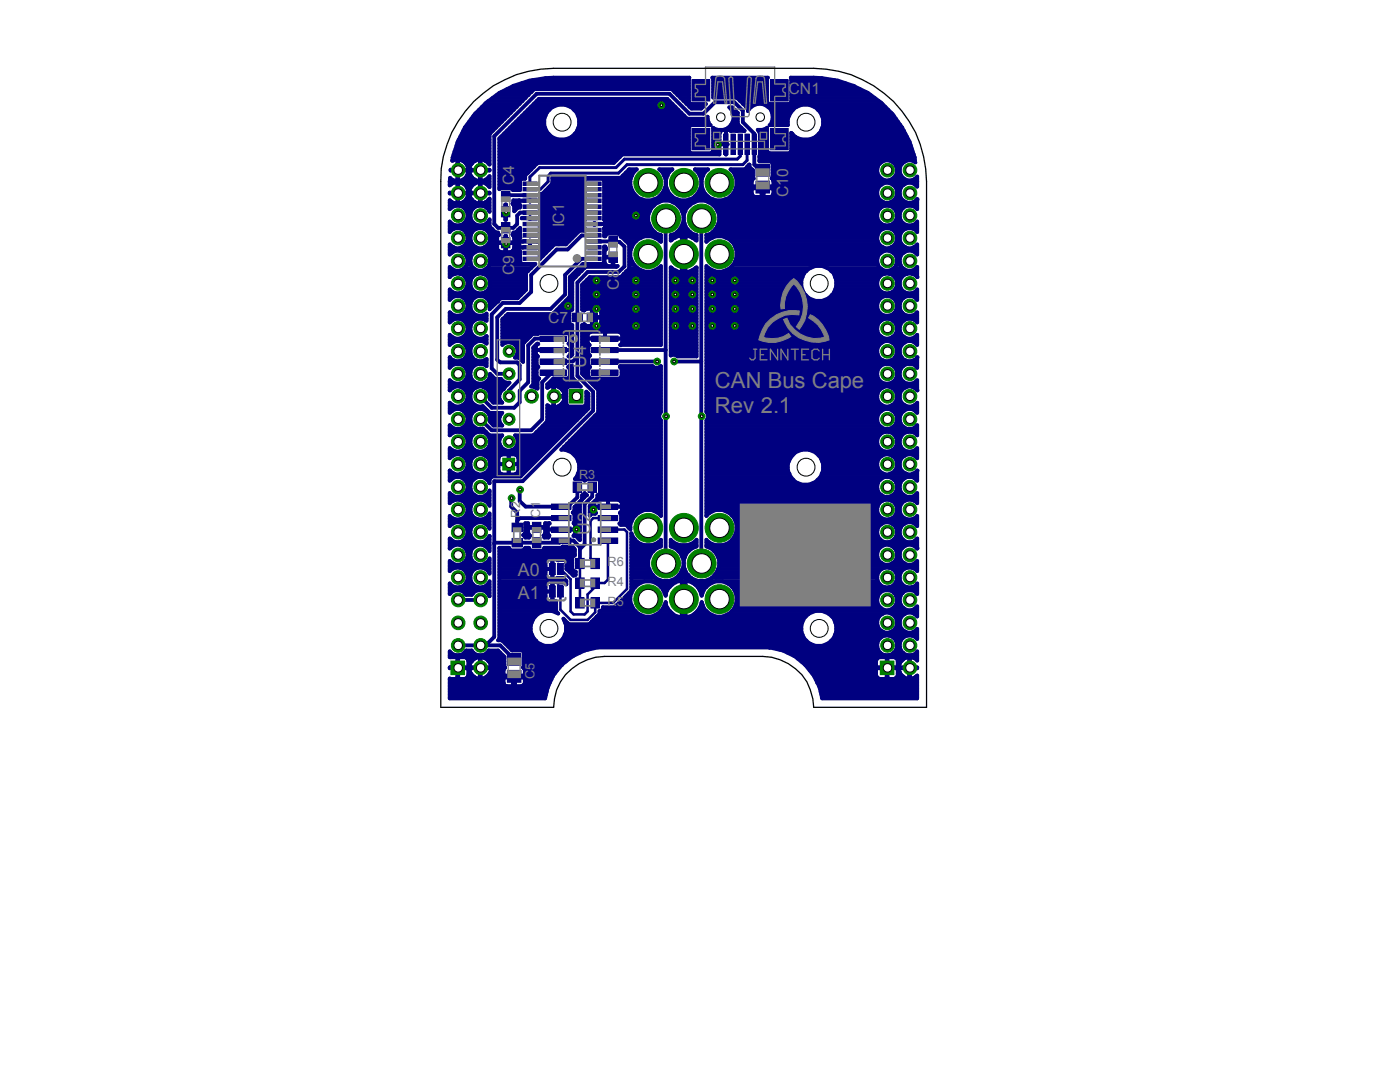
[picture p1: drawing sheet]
<svg xmlns="http://www.w3.org/2000/svg" width="279mm" height="216mm" viewBox="0 0 279 216" stroke-linecap="round" stroke-linejoin="round" font-family="sans-serif">
<defs><g id="words">
<g font-size="4.4" fill="#808080">
<text x="142.7" y="77.4">CAN Bus Cape</text>
<text x="142.7" y="82.5">Rev 2.1</text>
</g>
<g font-size="3.6" fill="#808080">
<text x="117" y="73.4" transform="rotate(-90 117 73.4)">U4</text>
<text x="117.9" y="106.8" transform="rotate(-90 117.9 106.8)">U2</text>
<text x="103.4" y="115">A0</text>
<text x="103.4" y="119.5">A1</text>
</g>
<g font-size="3.1" fill="#808080">
<text x="157.4" y="18.7">CN1</text>
<text x="102.6" y="36.9" transform="rotate(-90 102.6 36.9)">C4</text>
<text x="157.3" y="39.3" transform="rotate(-90 157.3 39.3)">C10</text>
<text x="112.6" y="45.4" transform="rotate(-90 112.6 45.4)">IC1</text>
<text x="102.6" y="54.9" transform="rotate(-90 102.6 54.9)">C9</text>
<text x="123.5" y="57.8" transform="rotate(-90 123.5 57.8)">C8</text>
<text x="109.4" y="64.4">C7</text>
</g>
<g font-size="2.5" fill="#808080">
<text x="115.6" y="95.5">R3</text>
<text x="103.8" y="103.3" transform="rotate(-90 103.8 103.3)">R2</text>
<text x="107.8" y="103.3" transform="rotate(-90 107.8 103.3)">C1</text>
<text x="121.2" y="112.9">R6</text>
<text x="121.2" y="116.9">R4</text>
<text x="121.2" y="120.9">R5</text>
<text x="106.7" y="135.5" transform="rotate(-90 106.7 135.5)">C5</text>
</g>
</g></defs>
<path d="M119.4 107.4h3.9v1h-3.9z" fill-rule="evenodd" fill="#000080"/>
<path d="M119.4 107.4h3.9v1h-3.9z" fill="none" stroke="#000080" stroke-width=".2"/>
<path d="M119.4 105.2h3.9v1h-3.9z" fill-rule="evenodd" fill="#000080"/>
<path d="M119.4 105.2h3.9v1h-3.9z" fill="none" stroke="#000080" stroke-width=".2"/>
<path d="M119.4 102.9h3.9v1h-3.9z" fill-rule="evenodd" fill="#000080"/>
<path d="M119.4 102.9h3.9v1h-3.9z" fill="none" stroke="#000080" stroke-width=".2"/>
<path d="M119.4 100.6h3.9v1h-3.9z" fill-rule="evenodd" fill="#000080"/>
<path d="M119.4 100.6h3.9v1h-3.9z" fill="none" stroke="#000080" stroke-width=".2"/>
<path d="M110.1 100.6h3.9v1h-3.9z" fill-rule="evenodd" fill="#000080"/>
<path d="M110.1 100.6h3.9v1h-3.9z" fill="none" stroke="#000080" stroke-width=".2"/>
<path d="M110.1 102.9h3.9v1h-3.9z" fill-rule="evenodd" fill="#000080"/>
<path d="M110.1 102.9h3.9v1h-3.9z" fill="none" stroke="#000080" stroke-width=".2"/>
<path d="M110.1 105.2h3.9v1h-3.9z" fill-rule="evenodd" fill="#000080"/>
<path d="M110.1 105.2h3.9v1h-3.9z" fill="none" stroke="#000080" stroke-width=".2"/>
<path d="M110.1 107.4h3.9v1h-3.9z" fill-rule="evenodd" fill="#000080"/>
<path d="M110.1 107.4h3.9v1h-3.9z" fill="none" stroke="#000080" stroke-width=".2"/>
<path d="M102.2 104.4h2v1.7h-2z" fill-rule="evenodd" fill="#000080"/>
<path d="M102.2 104.4h2v1.7h-2z" fill="none" stroke="#000080" stroke-width=".2"/>
<path d="M102.2 107.4h2v1.7h-2z" fill-rule="evenodd" fill="#000080"/>
<path d="M102.2 107.4h2v1.7h-2z" fill="none" stroke="#000080" stroke-width=".2"/>
<path d="M114.4 96.2h1.7v2h-1.7z" fill-rule="evenodd" fill="#000080"/>
<path d="M114.4 96.2h1.7v2h-1.7z" fill="none" stroke="#000080" stroke-width=".2"/>
<path d="M117.3 96.2h1.7v2h-1.7z" fill-rule="evenodd" fill="#000080"/>
<path d="M117.3 96.2h1.7v2h-1.7z" fill="none" stroke="#000080" stroke-width=".2"/>
<path d="M117.9 115.3h1.7v2h-1.7z" fill-rule="evenodd" fill="#000080"/>
<path d="M117.9 115.3h1.7v2h-1.7z" fill="none" stroke="#000080" stroke-width=".2"/>
<path d="M114.9 115.3h1.7v2h-1.7z" fill-rule="evenodd" fill="#000080"/>
<path d="M114.9 115.3h1.7v2h-1.7z" fill="none" stroke="#000080" stroke-width=".2"/>
<path d="M117.9 119.3h1.7v2h-1.7z" fill-rule="evenodd" fill="#000080"/>
<path d="M117.9 119.3h1.7v2h-1.7z" fill="none" stroke="#000080" stroke-width=".2"/>
<path d="M114.9 119.3h1.7v2h-1.7z" fill-rule="evenodd" fill="#000080"/>
<path d="M114.9 119.3h1.7v2h-1.7z" fill="none" stroke="#000080" stroke-width=".2"/>
<path d="M117.9 111.4h1.7v2.1h-1.7z" fill-rule="evenodd" fill="#000080"/>
<path d="M117.9 111.4h1.7v2.1h-1.7z" fill="none" stroke="#000080" stroke-width=".2"/>
<path d="M114.9 111.4h1.7v2.1h-1.7z" fill-rule="evenodd" fill="#000080"/>
<path d="M114.9 111.4h1.7v2.1h-1.7z" fill="none" stroke="#000080" stroke-width=".2"/>
<path d="M109.6 116.9h1.2v2.2h-1.2z" fill-rule="evenodd" fill="#000080"/>
<path d="M109.6 116.9h1.2v2.2h-1.2z" fill="none" stroke="#000080" stroke-width=".2"/>
<path d="M111.3 116.9h1.1v2.2h-1.1z" fill-rule="evenodd" fill="#000080"/>
<path d="M111.3 116.9h1.1v2.2h-1.1z" fill="none" stroke="#000080" stroke-width=".2"/>
<path d="M109.6 112.4h1.2v2.2h-1.2z" fill-rule="evenodd" fill="#000080"/>
<path d="M109.6 112.4h1.2v2.2h-1.2z" fill="none" stroke="#000080" stroke-width=".2"/>
<path d="M111.3 112.4h1.1v2.2h-1.1z" fill-rule="evenodd" fill="#000080"/>
<path d="M111.3 112.4h1.1v2.2h-1.1z" fill="none" stroke="#000080" stroke-width=".2"/>
<path d="M106.3 107.3h1.6v2h-1.6z" fill-rule="evenodd" fill="#000080"/>
<path d="M106.3 107.3h1.6v2h-1.6z" fill="none" stroke="#000080" stroke-width=".2"/>
<path d="M106.3 104.2h1.6v2.1h-1.6z" fill-rule="evenodd" fill="#000080"/>
<path d="M106.3 104.2h1.6v2.1h-1.6z" fill="none" stroke="#000080" stroke-width=".2"/>
<path d="M101.3 130.4h2.7v2.4h-2.7z" fill-rule="evenodd" fill="#000080"/>
<path d="M101.3 130.4h2.7v2.4h-2.7z" fill="none" stroke="#000080" stroke-width=".2"/>
<path d="M101.3 133.8h2.7v2.3h-2.7z" fill-rule="evenodd" fill="#000080"/>
<path d="M101.3 133.8h2.7v2.3h-2.7z" fill="none" stroke="#000080" stroke-width=".2"/>
<path d="M114.2 62.5h2v1.7h-2z" fill-rule="evenodd" fill="#000080"/>
<path d="M114.2 62.5h2v1.7h-2z" fill="none" stroke="#000080" stroke-width=".2"/>
<path d="M117.2 62.5h2v1.7h-2z" fill-rule="evenodd" fill="#000080"/>
<path d="M117.2 62.5h2v1.7h-2z" fill="none" stroke="#000080" stroke-width=".2"/>
<path d="M107.8 67.1h5.2v1h-5.2z" fill-rule="evenodd" fill="#000080"/>
<path d="M107.8 67.1h5.2v1h-5.2z" fill="none" stroke="#000080" stroke-width=".2"/>
<path d="M118.1 67.1h5.3v1h-5.3z" fill-rule="evenodd" fill="#000080"/>
<path d="M118.1 67.1h5.3v1h-5.3z" fill="none" stroke="#000080" stroke-width=".2"/>
<path d="M107.8 69.3h5.2v1.1h-5.2z" fill-rule="evenodd" fill="#000080"/>
<path d="M107.8 69.3h5.2v1.1h-5.2z" fill="none" stroke="#000080" stroke-width=".2"/>
<path d="M107.8 71.6h5.2v1h-5.2z" fill-rule="evenodd" fill="#000080"/>
<path d="M107.8 71.6h5.2v1h-5.2z" fill="none" stroke="#000080" stroke-width=".2"/>
<path d="M118.1 69.3h5.3v1.1h-5.3z" fill-rule="evenodd" fill="#000080"/>
<path d="M118.1 69.3h5.3v1.1h-5.3z" fill="none" stroke="#000080" stroke-width=".2"/>
<path d="M118.1 71.6h5.3v1h-5.3z" fill-rule="evenodd" fill="#000080"/>
<path d="M118.1 71.6h5.3v1h-5.3z" fill="none" stroke="#000080" stroke-width=".2"/>
<path d="M107.8 73.8h5.2v1h-5.2z" fill-rule="evenodd" fill="#000080"/>
<path d="M107.8 73.8h5.2v1h-5.2z" fill="none" stroke="#000080" stroke-width=".2"/>
<path d="M118.1 73.8h5.3v1h-5.3z" fill-rule="evenodd" fill="#000080"/>
<path d="M118.1 73.8h5.3v1h-5.3z" fill="none" stroke="#000080" stroke-width=".2"/>
<path d="M117.3 51.3h2.7v.7h-2.7z" fill-rule="evenodd" fill="#000080"/>
<path d="M117.3 51.3h2.7v.7h-2.7z" fill="none" stroke="#000080" stroke-width=".2"/>
<path d="M117.3 50.1h2.7v.7h-2.7z" fill-rule="evenodd" fill="#000080"/>
<path d="M117.3 50.1h2.7v.7h-2.7z" fill="none" stroke="#000080" stroke-width=".2"/>
<path d="M117.3 49h2.7v.7h-2.7z" fill-rule="evenodd" fill="#000080"/>
<path d="M117.3 49h2.7v.7h-2.7z" fill="none" stroke="#000080" stroke-width=".2"/>
<path d="M117.3 47.8h2.7v.7h-2.7z" fill-rule="evenodd" fill="#000080"/>
<path d="M117.3 47.8h2.7v.7h-2.7z" fill="none" stroke="#000080" stroke-width=".2"/>
<path d="M117.3 46.7h2.7v.6h-2.7z" fill-rule="evenodd" fill="#000080"/>
<path d="M117.3 46.7h2.7v.6h-2.7z" fill="none" stroke="#000080" stroke-width=".2"/>
<path d="M117.3 45.6h2.7v.6h-2.7z" fill-rule="evenodd" fill="#000080"/>
<path d="M117.3 45.6h2.7v.6h-2.7z" fill="none" stroke="#000080" stroke-width=".2"/>
<path d="M117.3 44.4h2.7v.6h-2.7z" fill-rule="evenodd" fill="#000080"/>
<path d="M117.3 44.4h2.7v.6h-2.7z" fill="none" stroke="#000080" stroke-width=".2"/>
<path d="M117.3 43.2h2.7v.7h-2.7z" fill-rule="evenodd" fill="#000080"/>
<path d="M117.3 43.2h2.7v.7h-2.7z" fill="none" stroke="#000080" stroke-width=".2"/>
<path d="M117.3 42.1h2.7v.7h-2.7z" fill-rule="evenodd" fill="#000080"/>
<path d="M117.3 42.1h2.7v.7h-2.7z" fill="none" stroke="#000080" stroke-width=".2"/>
<path d="M117.3 40.9h2.7v.7h-2.7z" fill-rule="evenodd" fill="#000080"/>
<path d="M117.3 40.9h2.7v.7h-2.7z" fill="none" stroke="#000080" stroke-width=".2"/>
<path d="M117.3 39.7h2.7v.7h-2.7z" fill-rule="evenodd" fill="#000080"/>
<path d="M117.3 39.7h2.7v.7h-2.7z" fill="none" stroke="#000080" stroke-width=".2"/>
<path d="M117.3 38.6h2.7v.7h-2.7z" fill-rule="evenodd" fill="#000080"/>
<path d="M117.3 38.6h2.7v.7h-2.7z" fill="none" stroke="#000080" stroke-width=".2"/>
<path d="M117.3 37.4h2.7v.7h-2.7z" fill-rule="evenodd" fill="#000080"/>
<path d="M117.3 37.4h2.7v.7h-2.7z" fill="none" stroke="#000080" stroke-width=".2"/>
<path d="M117.3 36.3h2.7v.7h-2.7z" fill-rule="evenodd" fill="#000080"/>
<path d="M117.3 36.3h2.7v.7h-2.7z" fill="none" stroke="#000080" stroke-width=".2"/>
<path d="M104.4 36.3h2.7v.7h-2.7z" fill-rule="evenodd" fill="#000080"/>
<path d="M104.4 36.3h2.7v.7h-2.7z" fill="none" stroke="#000080" stroke-width=".2"/>
<path d="M104.4 37.4h2.7v.7h-2.7z" fill-rule="evenodd" fill="#000080"/>
<path d="M104.4 37.4h2.7v.7h-2.7z" fill="none" stroke="#000080" stroke-width=".2"/>
<path d="M104.4 38.6h2.7v.7h-2.7z" fill-rule="evenodd" fill="#000080"/>
<path d="M104.4 38.6h2.7v.7h-2.7z" fill="none" stroke="#000080" stroke-width=".2"/>
<path d="M104.4 39.7h2.7v.7h-2.7z" fill-rule="evenodd" fill="#000080"/>
<path d="M104.4 39.7h2.7v.7h-2.7z" fill="none" stroke="#000080" stroke-width=".2"/>
<path d="M104.4 40.9h2.7v.7h-2.7z" fill-rule="evenodd" fill="#000080"/>
<path d="M104.4 40.9h2.7v.7h-2.7z" fill="none" stroke="#000080" stroke-width=".2"/>
<path d="M104.4 42.1h2.7v.7h-2.7z" fill-rule="evenodd" fill="#000080"/>
<path d="M104.4 42.1h2.7v.7h-2.7z" fill="none" stroke="#000080" stroke-width=".2"/>
<path d="M104.4 43.2h2.7v.7h-2.7z" fill-rule="evenodd" fill="#000080"/>
<path d="M104.4 43.2h2.7v.7h-2.7z" fill="none" stroke="#000080" stroke-width=".2"/>
<path d="M104.4 44.4h2.7v.6h-2.7z" fill-rule="evenodd" fill="#000080"/>
<path d="M104.4 44.4h2.7v.6h-2.7z" fill="none" stroke="#000080" stroke-width=".2"/>
<path d="M104.4 45.6h2.7v.6h-2.7z" fill-rule="evenodd" fill="#000080"/>
<path d="M104.4 45.6h2.7v.6h-2.7z" fill="none" stroke="#000080" stroke-width=".2"/>
<path d="M104.4 46.7h2.7v.6h-2.7z" fill-rule="evenodd" fill="#000080"/>
<path d="M104.4 46.7h2.7v.6h-2.7z" fill="none" stroke="#000080" stroke-width=".2"/>
<path d="M104.4 47.8h2.7v.7h-2.7z" fill-rule="evenodd" fill="#000080"/>
<path d="M104.4 47.8h2.7v.7h-2.7z" fill="none" stroke="#000080" stroke-width=".2"/>
<path d="M104.4 49h2.7v.7h-2.7z" fill-rule="evenodd" fill="#000080"/>
<path d="M104.4 49h2.7v.7h-2.7z" fill="none" stroke="#000080" stroke-width=".2"/>
<path d="M104.4 50.1h2.7v.7h-2.7z" fill-rule="evenodd" fill="#000080"/>
<path d="M104.4 50.1h2.7v.7h-2.7z" fill="none" stroke="#000080" stroke-width=".2"/>
<path d="M104.4 51.3h2.7v.7h-2.7z" fill-rule="evenodd" fill="#000080"/>
<path d="M104.4 51.3h2.7v.7h-2.7z" fill="none" stroke="#000080" stroke-width=".2"/>
<path d="M153.8 25.7h3.5v4.2h-3.5z" fill-rule="evenodd" fill="#000080"/>
<path d="M153.8 25.7h3.5v4.2h-3.5z" fill="none" stroke="#000080" stroke-width=".2"/>
<path d="M150.1 26.8h.9v4h-.9z" fill-rule="evenodd" fill="#000080"/>
<path d="M150.1 26.8h.9v4h-.9z" fill="none" stroke="#000080" stroke-width=".2"/>
<path d="M148.7 26.8h.8v4h-.8z" fill-rule="evenodd" fill="#000080"/>
<path d="M148.7 26.8h.8v4h-.8z" fill="none" stroke="#000080" stroke-width=".2"/>
<path d="M147.3 26.8h.9v4h-.9z" fill-rule="evenodd" fill="#000080"/>
<path d="M147.3 26.8h.9v4h-.9z" fill="none" stroke="#000080" stroke-width=".2"/>
<path d="M145.9 26.8h.8v4h-.8z" fill-rule="evenodd" fill="#000080"/>
<path d="M145.9 26.8h.8v4h-.8z" fill="none" stroke="#000080" stroke-width=".2"/>
<path d="M144.4 26.8h.9v4h-.9z" fill-rule="evenodd" fill="#000080"/>
<path d="M144.4 26.8h.9v4h-.9z" fill="none" stroke="#000080" stroke-width=".2"/>
<path d="M153.8 15.9h3.5v4.3h-3.5z" fill-rule="evenodd" fill="#000080"/>
<path d="M153.8 15.9h3.5v4.3h-3.5z" fill="none" stroke="#000080" stroke-width=".2"/>
<path d="M138.1 25.7h3.5v4.2h-3.5z" fill-rule="evenodd" fill="#000080"/>
<path d="M138.1 25.7h3.5v4.2h-3.5z" fill="none" stroke="#000080" stroke-width=".2"/>
<path d="M138.1 15.9h3.5v4.3h-3.5z" fill-rule="evenodd" fill="#000080"/>
<path d="M138.1 15.9h3.5v4.3h-3.5z" fill="none" stroke="#000080" stroke-width=".2"/>
<path d="M100.1 38.2h1.7v2h-1.7z" fill-rule="evenodd" fill="#000080"/>
<path d="M100.1 38.2h1.7v2h-1.7z" fill="none" stroke="#000080" stroke-width=".2"/>
<path d="M100.1 41.2h1.7v2.1h-1.7z" fill-rule="evenodd" fill="#000080"/>
<path d="M100.1 41.2h1.7v2.1h-1.7z" fill="none" stroke="#000080" stroke-width=".2"/>
<path d="M121.5 47.2h1.7v2.1h-1.7z" fill-rule="evenodd" fill="#000080"/>
<path d="M121.5 47.2h1.7v2.1h-1.7z" fill="none" stroke="#000080" stroke-width=".2"/>
<path d="M121.5 50.3h1.7v2h-1.7z" fill-rule="evenodd" fill="#000080"/>
<path d="M121.5 50.3h1.7v2h-1.7z" fill="none" stroke="#000080" stroke-width=".2"/>
<path d="M100.1 44.4h1.7v2.1h-1.7z" fill-rule="evenodd" fill="#000080"/>
<path d="M100.1 44.4h1.7v2.1h-1.7z" fill="none" stroke="#000080" stroke-width=".2"/>
<path d="M100.1 47.4h1.7v2h-1.7z" fill-rule="evenodd" fill="#000080"/>
<path d="M100.1 47.4h1.7v2h-1.7z" fill="none" stroke="#000080" stroke-width=".2"/>
<path d="M150.9 32.8h2.7v2.3h-2.7z" fill-rule="evenodd" fill="#000080"/>
<path d="M150.9 32.8h2.7v2.3h-2.7z" fill="none" stroke="#000080" stroke-width=".2"/>
<path d="M150.9 36.2h2.7v2.3h-2.7z" fill-rule="evenodd" fill="#000080"/>
<path d="M150.9 36.2h2.7v2.3h-2.7z" fill="none" stroke="#000080" stroke-width=".2"/>
<g fill="none" stroke="#000080" stroke-width=".76">
<path d="M98.3 19.6h6.6M99.1 19h6.4M100.1 18.4h6M101.2 17.8h36.3M102.4 17.2h35.1M104.1 16.6h33.4M106.3 16h31.2M106.7 17.8l-9 9v6.1l-.4-.6-.6-.3-.8-.2v4.4l.8-.2 .6-.4M134 17.8l4 3.9h2l.9-1h-3.9M134.6 18.4h2.9M135.2 19h2.3M135.8 19.6h1.7"/>
<path d="M142.3 17.8h10.8M142.3 19h10.8M142.3 18.4h10.8M142.3 17.2h10.8M142.3 16.6h10.8M142.3 16h10.8M147.1 19.6h6M157.9 17.8h13.7M157.9 19.6h16.7M157.9 19h15.8M157.9 18.4h14.9M157.9 17.2h12.6"/>
<path d="M157.9 16.6h10.8M157.9 16h8.7M89.7 36.2v.8l.8-.5 .8-.2v4.3l-.8-.1-.8-.5v1.7a2.01 2.01 0 0 1 3-.2 2.01 2.01 0 0 1 0 2.9 2.01 2.01 0 0 1-3-.2v2.1a2.01 2.01 0 0 1 3-.2 2.01 2.01 0 0 1 0 2.9 2.01 2.01 0 0 1-3-.2v2a1.99 1.99 0 0 1 2.1-.7 1.99 1.99 0 0 1 1.5 1.5M89.7 36.8h.3M89.7 36.2h8M89.8 35.6h.1M89.9 35.6l-.1-.1-.1 .7M90.3 32h.1M90.3 31.4v.7l.5-.3h.5v4.4l-.8-.2-.6-.4M90.3 31.4h7.4M90.5 30.8h7.2M90.7 30.2h7"/>
<path d="M90.9 29.6h6.8M91.1 29h6.6M91.3 35.6h.1M91.3 32h.1M91.3 39.8h.1M91.3 39.2h.1M91.3 38h.1M91.3 37.4h.1M91.3 36.8h.1M91.3 35.1h.1M91.3 34.5h.1M91.3 33.3h.1"/>
<path d="M91.3 32.7h.1M91.3 28.4h6.4M91.5 27.9h6.2M91.9 27.3h5.8M92.2 26.7h5.6M92.3 32h2.6M92.5 26.1h5.9M92.7 35.6h1.7M92.7 36.8a2.31 2.31 0 0 1 .8 1.6h-3.8v.2h8v-.2h-4v-.4M92.7 36.8l-1.3-.5v4.3a2.16 2.16 0 0 0 2.1-2M92.7 36.8h1.8M92.8 25.5h6.2"/>
<path d="M93 39.8h1.1M93 32.7h1.1M93.2 37.4h.8M93.2 35.1h.8M93.2 24.9h6.4M93.4 39.2h.4M93.4 33.3h.4M93.5 33.9a2.16 2.16 0 0 0-2.1-2.1v4.4l1.3-.6M93.5 38h.2M93.5 34.5h.2M93.6 24.3h6.6M93.7 34.5v-.5h4v-.1h-7.8v.1l3.6 .1a2.34 2.34 0 0 1-.8 1.5"/>
<path d="M93.7 38a2.07 2.07 0 0 1 2.1-1.7v4.3a2.02 2.02 0 0 1-2.1-2M93.7 33.9a2.16 2.16 0 0 1 2.1-2.1v4.4l-.8-.2-.6-.4M93.7 34.5l.3 .6 .4 .5M94.1 23.7h6.7M94.5 23.1h6.8M95 22.5h6.9M95.6 21.9h6.9M95.8 35.6h.1M95.8 32h.1M95.8 39.8h.1M95.8 39.2h.1M95.8 38h.1"/>
<path d="M95.8 37.4h.1M95.8 36.8h.1M95.8 35.1h.1M95.8 34.5h.1M95.8 33.3h.1M95.8 32.7h.1M96.2 21.3h6.9M96.8 20.7h6.9M96.8 32h.9M97.2 36.8h.5M97.3 35.6h.4M97.3 35.6l.4-.5v2.2l-.4-.5-.6-.3-.8-.2v4.3l.8-.1 .6-.4 .4-.5v2.6a2 2 0 0 0-3.1-.8 2 2 0 0 0 0 3.2 2 2 0 0 0 3.1-.8v1.3"/>
<path d="M97.5 20.2h6.8M97.5 39.8h.2M97.5 32.7h.2M99.7 27.9h37.8M99.7 33.9h6.3M99.7 32h23.3M99.7 37.4h4.1M99.7 36.8h4.1M99.7 36.2h4.1M99.7 35.1h5.1M99.7 34.5h5.7M99.7 33.3h6.9"/>
<path d="M99.7 32.7h7.5M99.7 31.4h23.9M99.7 30.2h37.9M99.7 29.6h37.8M99.7 29h37.8M99.7 28.4h37.8M100 27.3h10.1M100.6 26.7h8.9M101.2 26.1h7.9M101.8 25.5h7M102.4 24.9h6.2M102.4 40h1.2v.7l.2 .3v.4h-.4l-.8 .8v-1.1l-.3-.5 .1-.1z"/>
<path d="M103 24.3h5.6M103.5 23.7h5.1M104.1 23.1h4.8M104.7 22.5h4.4M105.3 21.9h4.3M105.4 34.5l-.6 .5v.6h-5.1M105.7 38.9h-3.9l-.9 .3M105.8 40v.2M105.9 21.3h4.4M106.5 20.7h27.7M107.1 20.2h26.5M107.7 39.2l.1 .1"/>
<path d="M107.7 39.2l.2 .3v1.2l-.2 .3M107.7 39.2h9M107.9 39.8h8.8M108.3 38.6h8.4M108.6 23.7a3.5 3.5 0 0 0 2.8 4.2M108.6 23.7a3.5 3.5 0 0 1 3.5-2.9 3.5 3.5 0 0 1 3.5 2.9M108.9 38h7.8M109.5 37.4h7.2M110.1 36.8h6.6M110.2 35.6h15.7M110.2 36.2h6.5M113.9 21.3h20.9"/>
<path d="M114.1 27.3h23.4M114.6 21.9h20.8M114.7 26.7h22.8M115.1 26.1h22.4M115.1 22.5h20.9M115.4 25.5h22.1M115.4 23.1h21.2M115.6 23.7h25.6M115.6 23.7a3.5 3.5 0 0 1-2.8 4.2M115.6 24.9h26M115.6 24.3h25.8M117 35.6l-.3 .4v7.9"/>
<path d="M120.2 35.6l.4 .4v7.9l.1 .1v1.4l-.1 .2M120.6 38.6h5.9M120.6 39.8h7.7M120.6 39.2h6.5M120.6 38h5.6M120.6 37.4h5.4M120.6 36.8h5.2M120.6 36.2h5.2M124.2 30.8l-1.7 1.7h-15.2l-1.9 2M124.3 35.1h1.9M124.9 34.5h1.5M125.5 33.9h1.5"/>
<path d="M126.4 34.5a3.6 3.6 0 0 0 2.9 5.5 3.6 3.6 0 0 0 2.9-5.5M126.4 34.5l.7-.7h-1.5l-1.7 1.7h-13.7v1.1l-2 2.1h-.5v.5M130.4 39.8h4.9M131.6 39.2h2.6M131.7 33.9h2.4M132.2 38.6h1.4M132.2 34.5l-.6-.7h2.6a3.5 3.5 0 0 0-.2 5.3 3.5 3.5 0 0 0 5.4-.7l.6-1.2v-1.5l-.6-1.2M132.2 34.5h1.3M132.5 38h.8M132.5 35.1h.8M132.7 37.4h.3M132.8 35.6h.2"/>
<path d="M132.8 36.8h.1M132.8 36.2h.1M136.4 20.2h1.1M137.2 23.7l-4-4h-25.7l-7.8 7.9v10.2v-.2h2.3l.4 .3h1.4v-1.9l.3-.4M137.5 39.8h4.9M137.6 21.3h2.7M137.8 20.7l-.3-.3 .1-4.9h-27.1a20.7 20.7 0 0 0-20.2 15.9M138.6 39.2h2.7M138.8 33.9h2.4M139.2 38.6h1.5M139.4 34.5h1.2M139.5 38h.9"/>
<path d="M139.6 35.1h.8M139.8 37.4h.3M139.9 35.6h.2M140 36.8h.1M140 36.2h.1M140.8 23.7l.4-.4v.6l.4 .9 .2 .2h-4l-.3 .4v4.7l.3 .5h4.1l.4-.5v-4.6M142.2 30.2h1.4M142.3 25.6l1 .3h1l-.4 .2M142.3 27.9h1.3M142.3 26.1h1.6M142.3 29.6h1.3M142.3 29h1.3"/>
<path d="M142.3 28.4h1.3M142.3 27.3h1.3M142.3 26.7h1.3M143.6 28.8l1.6 .1M143.9 26.1l-.3 .5v4.2h-43.9M144.6 39.8h30.9M144.9 25.9v4.9M144.9 27.9h.1M144.9 26.1h.1M144.9 30.2h.1M144.9 29.6h.1M144.9 29h.1"/>
<path d="M144.9 28.4h.1M144.9 27.3h.1M144.9 26.7h.1M145.3 25.5h2.7M145.7 39.2h4.8M145.8 26.1l.1 .1M145.8 33.9h4.3M145.9 24.9h1.5M146 21.9h.6M146.2 24.3h1M146.3 38.6h3.7M146.3 22.5h.9"/>
<path d="M146.4 23.7h.8M146.4 34.5h3.9M146.4 23.1h.8M146.6 38h3.4M146.7 35.1h3.6M146.9 37.4h5.1M147 35.6h3.3M147 26.1l.1 .1M147 36.8h3M147 36.2h3M147.2 22.5l-1.1-1.1h-.6a2.58 2.58 0 0 1 .9 2.6 2.58 2.58 0 0 1-2 1.9h1l.4 .2M147.2 22.5v2.3l1.4 1.3h-2.8"/>
<path d="M147.7 20.2h5.4M148.3 20.7h5.1M148.4 26.1l.1 .1M148.8 21.3h1.1M149.2 33.2l-.5 .6h-2.9a3.6 3.6 0 0 1 .5 4.9 3.6 3.6 0 0 1-4.9 .6 3.6 3.6 0 0 1-.9-4.8l.8-.7h-2.6l.7 .7M149.2 33.2l.3 .1M149.3 21.9h.1M149.5 33.3l.8 .7 .1 1.6M149.5 32.9v.4M149.5 32.9h.1M149.5 32.9l-.3 .3M150 38.6v-1h4.3v1"/>
<path d="M150.4 35.6l-.4 .5v1.1h2v2.1h-1.5l-.3-.3-.2-.4M150.4 35.6h.1M151.1 20.7l-1 .5-.8 1v-.5l-2.3-2.2h-4.7v-3.9l-.1-.1h11l-.1 .1v4.8l.4 .3h22.6M151.4 26.1h1.7M151.6 32h24.9M151.6 31.4h30.9M151.6 30.8h30.8M151.6 27.9h1.5M151.6 30.2h1.6M151.6 29.6h1.5M151.6 29h1.5M151.6 28.4h1.5"/>
<path d="M151.6 27.3h1.5M151.6 26.7h1.5M152 38.6h.4M152 39.2h.4M152 38h.4M152.1 20.7a2.6 2.6 0 0 1 1.5 4.3h3.6v-1.3M152.3 34h-.7l-1.1-1.1v-6.2l-2.2-2.3v-2.3l-1.7-1.7h-3.9l-2.3 2.3h-2.8l-4-4h-26.5l-8.5 8.5v17.5l.8 .8h3l.8-.8v-1.7l.6-.6h1.9M152.4 37.4h22.9M153.1 25.6l-1 .3h-.9l.4 .6v5.7h2.2l.4 .4v2.8l-.2 .2 .3 .5v1.1h-1.9v2.1l1.6-.1M153.1 25.5v4.6l.4 .5h4.1l.3-.5v-3.6l.8 .8 1.3 .6M153.2 21.3h5.8M153.8 24.9h3.4"/>
<path d="M153.8 21.9h4.4M154 39.2h21.2M154 24.3h3.2M154.1 35.6h21.8M154.1 22.5h3.6M154.2 23.7h3M154.2 33.9h20.9M154.2 35.1h21.1M154.2 34.5h20.9M154.2 33.3h21M154.2 32.7h21.4M154.2 23.1h3.3"/>
<path d="M154.3 38.6h20.8M154.3 38.6l-.3 .6M154.3 38h20.8M154.3 36.8h21.6M154.3 36.2h28.7M157.2 23.7a3.6 3.6 0 0 1 3.5-2.9 3.6 3.6 0 0 1 3.6 2.9M157.6 20.7l.3-.3-.1-4.9a28.1 28.1 0 0 1 12.5 1.6 20.6 20.6 0 0 1 12.2 14.3M157.8 30.2h24.3M157.9 27.9h23.4M157.9 29.6h24M157.9 29h23.9M157.9 28.4h23.6"/>
<path d="M157.9 27.3h.8M157.9 26.7h.3M157.9 20.2h17.4M162.6 21.3h14.1M162.8 27.3h18.2M163.2 21.9h14.1M163.4 26.7h17.3M163.7 22.5h14.2M163.8 26.1h16.6M164 23.1h14.4M164.1 25.5h16M164.3 23.7h14.5"/>
<path d="M164.3 23.7a3.5 3.5 0 0 1-2.8 4.2M164.3 24.9h15.4M164.3 24.3h14.9M175.3 35.1a1.9 1.9 0 0 0 2.8 .5M175.3 35.1a2.01 2.01 0 0 1 1.7-3.1 2.01 2.01 0 0 1 1.7 3.1M175.9 36.8a2.01 2.01 0 0 0-.4 3 2.01 2.01 0 0 0 3.1 0 2.01 2.01 0 0 0-.5-3M175.9 36.8l.7-.3h.8l.7 .3M177.5 32h3.5M178.1 35.6h2.2M178.1 36.8h2.3M178.5 39.8h1.5M178.5 32.7h1.6"/>
<path d="M178.7 35.1l-.6 .5M178.7 37.4h1.1M178.7 35.1h1.1M178.8 33.3h.9M178.9 39.2h.8M179 38.6h.6M179 33.9h.6M179 38h.6M179 34.5h.6M179.8 35.1a1.91 1.91 0 0 0 3.2 .1v2.1l-.4-.5M180.4 36.8a1.98 1.98 0 0 0-.4 3 1.98 1.98 0 0 0 3-.1v2a1.97 1.97 0 0 0-2.8-.2 1.97 1.97 0 0 0 0 2.9 1.97 1.97 0 0 0 2.8-.2v2.1a1.97 1.97 0 0 0-2.8-.2 1.97 1.97 0 0 0 0 2.9 1.97 1.97 0 0 0 2.8-.2v2a1.93 1.93 0 0 0-2-.7 1.93 1.93 0 0 0-1.4 1.5M180.4 36.8l.7-.3h.8l.7 .3"/>
<path d="M182 32h.6M182.5 31.4l.1 .9M182.6 32.3a1.99 1.99 0 0 0-2.5 .3 1.99 1.99 0 0 0-.3 2.5M182.6 32.3l.1 .1M182.6 36.8h.4M182.7 35.6h.3M183 39.8h.1M89.7 55.3a2.03 2.03 0 0 1 3.1-.1 2.03 2.03 0 0 1-.3 3.1M89.7 55.3h.1M89.7 44.5h.4M89.7 59.4h.5M89.7 58.8h14.3"/>
<path d="M89.7 58.3h.6M89.7 54.7h1.1M89.7 54.1h15.7M89.7 53.5h.3M89.7 50.5h.4M89.7 49.9h9.6M89.7 49.3h.8M89.7 45.7h.8M89.7 45.1h8M89.7 41.6h.3M89.7 41h8M89.7 40.4h.6"/>
<path d="M90.3 58.3l-.6-.6v2.2a2.01 2.01 0 0 1 3-.3 2.01 2.01 0 0 1 0 3 2.01 2.01 0 0 1-3-.3v2l1.2-.7M90.3 58.3l.6 .2h.8l.8-.2M91.3 40.4h.1M91.9 54.7h3.3M92.2 49.3h2.8M92.2 45.7h2.8M92.4 40.4h2.4M92.5 59.4h2.2M92.5 58.3h2.2M92.5 44.5h2.1M92.5 50.5h2.1M92.7 53.5h1.8"/>
<path d="M92.7 41.6h1.8M92.8 55.3h1.5M93 48.7h1.2M93 46.3h1.2M93 51.1h1.1M93 57.7h1.1M93 43.9h1.1M93.1 42.2h1M93.1 55.9h.9M93.1 52.8h1M93.2 57.1h.7M93.2 48.1h.8"/>
<path d="M93.2 46.9h.8M93.3 43.3h.6M93.3 51.6a2.01 2.01 0 0 1-1.1 2.2 2.01 2.01 0 0 1-2.5-.5v2M93.3 56.5h.6M93.3 52.2h.6M93.3 51.6h.6M93.3 47.5h.6M93.3 42.8h.6M93.9 51.6a1.99 1.99 0 0 0 1.9 2.5 1.99 1.99 0 0 0 2-2.5M93.9 51.6a1.97 1.97 0 0 1 1.9-1.6 1.97 1.97 0 0 1 2 1.6M94.1 57.7a2.01 2.01 0 0 1 1.7-3.1 2.01 2.01 0 0 1 1.7 3.1M94.1 57.7l.6 .6"/>
<path d="M94.7 58.3l.7 .2h.9l.6-.2M95.8 40.4h.1M96.4 54.7h8.6M96.7 49.3h2.5M96.7 45.7h1.6M96.9 40.4h.8M96.9 58.3h7.7M97 59.4h6.4M97.1 44.5h.6M97.1 50.5h6.7M97.2 53.5h8.8M97.2 41.6h.5"/>
<path d="M97.4 55.3h7.6M97.5 48.7h1.7M97.5 46.3h1.4M97.5 57.7l-.6 .6M97.5 57.7h7.5M97.6 51.1h6.2M97.6 42.2h.1M97.6 52.8h9M97.6 43.9h.1M97.7 45.1l1.3 1.3h.4v.3l.3 .2M97.7 55.9h7.3M97.7 48.1h1.5"/>
<path d="M97.7 46.9h1.8M97.8 57.1h7.2M97.8 56.5h7.2M97.8 52.2h6M97.8 51.6h6M97.8 47.5h1.4M99.2 48.5h3.4v1a.9 .9 0 0 1-.7 .8h-.9v-3.2h-.2v3.2h-.9l-.7-.5zM99.6 46.8l-.4 .4v1.1h3.4v-.9l-.3-.6 .1-.4h.5l.9-.9v1.8M100.8 40.8h.2v1.4h-.2zM100.8 42.3h.2v1.6h-.2zM100.8 43.3h.2M100.8 49.9h.2"/>
<path d="M100.8 49.3h.2M100.8 48.7h.2M100.8 48.1h.2M100.8 47.5h.2M100.8 42.8h.2M100.8 41.6h.2M100.8 41h.2M102.4 46.9h1.4M102.4 49.9h1.2M102.4 40.4h1.2M102.5 41h1.3M102.6 49.3h1"/>
<path d="M102.6 48.7h1M102.6 48.1h1M102.6 47.5h1M102.6 41.6h.6M103 46.3h.8M103.4 45.9v.1M103.5 45.7h.3M103.6 49.4h.7M103.6 48.2l.7 .1M103.6 47.5v2.5l.3 .3M103.6 40h4.3M103.8 50.2v2"/>
<path d="M103.8 41l.1 .1M103.8 52.2l.3 .5h2.7l-1.8 1.7v3.4l-1.7 1.7h-3.4l-.5 .6M103.8 47.3l-.2 .2M103.8 47.3l.1 .1M105.7 43.6h2.5l.6 .5v3.4l-.7 .7h-2.4M105.7 49.3h.1M105.7 48.7h.1M105.7 48.1h.1M105.8 43.3v.4M105.8 48v1.4M107.3 48.2l.1 .1M107.7 51.1h.7"/>
<path d="M107.7 41v1.7M107.7 44.4v2.9l.2 .2M107.7 42.7l.2 .2v1.3l-.2 .2M107.7 41l.1 .1M107.7 42.7l9 .1M107.7 44.4l.1 .1M107.7 50.2l.1 .1M107.7 44.5h8.8M107.7 42.2h9M107.7 51.6h.1M107.7 50.5h1.3M107.7 46.9h7"/>
<path d="M107.7 46.3h7.6M107.7 45.7h9M107.7 45.1h8.8M107.7 41.6h9M107.7 41h9M107.9 49.4h-.6h.1M107.9 43.5l-3.8 .1M107.9 43.3h8.8M107.9 47.5v2.5l-.2 .2M107.9 49.9h1.7M107.9 49.3h2.3M107.9 48.7h5"/>
<path d="M107.9 48.1h5.6M107.9 47.5h6.2M107.9 43.9h8.7M107.9 40.4h8.8M113.5 59.4h.7M113.7 58.8h.5M113.7 58.3h.5M113.7 57.7h.5M113.7 57.1h.5M113.7 56.5h.5M113.7 55.9h.6M113.8 55.3h1.1"/>
<path d="M114.4 54.7h1.1M115 54.1h1.1M115.6 53.5h1.1M116.2 59.4h15.7M116.2 58.8h15.7M116.2 58.3h15.7M116.2 57.7h15.7M116.2 57.1h15.7M116.2 52.8h4.7M116.5 44.7h4.2M116.5 56.5h15.4M116.7 45.6v.5h-1l-2.8 2.7h-2.2l-3 2.9v-1.5"/>
<path d="M116.7 43.9l-.2 .1v1.4l.3 .2M116.7 43.9h.1M117.1 55.9h14.8M118.6 48.2l5 .1 1 .9v4l-1.2 1.1h-6.1l-2.1 2.1v18.6l3.2 3.1v3.9l-14.1 14h-5.7v31.1l-1.7 1.7M118.6 51.6h-2.6l-3.2 3.3v3.9l-2.9 2.8h-9l-1.7 1.7v8.5l.6 .5h3.4l.5 .6v2.8l-2.2 2.3v1.1M118.6 47h-2.5l-2.8 2.8h-2.2l-5.1 5.1v3.4l-2.3 2.2h-3.4l-2.2 2.2v10.8l1.1 1.1h2.3M118.7 44.5v.4M119 52.7h.1M120.6 43.3h8.8M120.6 52.2l-.4 .5h-3.9l-2.6 2.6v3.9l-3.4 3.5h-9l-1.1 1.1v5a1.8 1.8 0 0 1 2.6 0 1.8 1.8 0 0 1 0 2.6h.7l.9 .8v-3.6l1.9-2h1.1l.1-.1h5.9l.3 .3v1.6l-.2 .2 .4 .4v1.7l-.4 .4h.4l.3-.3v-5.9h-.2l-.4-.5v-2.3l.4-.3M120.6 45.6v1.6h.2l.4-.5h2.2l.5 .3v.2h.1l1.6 1.6v4.8l-1.7 1.7M120.6 51.1h.1"/>
<path d="M120.6 45.6h.1M120.6 42.2h9.1M120.6 52.2h.1M120.6 51.6h.1M120.6 50.5h.1M120.6 49.9h.1M120.6 49.3h.2M120.6 46.9h.3M120.6 46.3h10.1M120.6 45.7h9.5M120.6 42.8h8.9M120.6 41.6h9.4"/>
<path d="M120.6 41h10M120.6 40.4h10.9M120.6 43.9h8.8M120.7 44.5h8.8M120.7 45.1h9.1M121 49.6l-.4 .6v1h1.7v1.9h-1l-.5-.4-.2-.3v-1h1.8v1.7h.9l-.3 .2h-6.2l-2.6 2.7v5.8h-3M121 49.6l.1 .1M121 49.6l-.2-.1v-.3h-.2v3M122.3 52.8h.1M122.3 52.2h.1M122.3 51.6h.1M123.8 46.9h8"/>
<path d="M124.3 47.5h3.5M124.9 48.1h2.1M125 54.2h.1M125.1 54.1h3.3M125.5 48.7h.9M125.6 51.1h.2M125.6 53.5h1.6M125.6 52.8h1M125.6 52.2h.6M125.6 51.6h.4M125.6 50.5h.2M125.6 49.9h.3"/>
<path d="M125.6 49.3h.6M126.4 48.7a3.5 3.5 0 0 0 .7 4.7 3.5 3.5 0 0 0 4.8-.3v15.7h-8.1M130 41.6a3.5 3.5 0 0 1 5.8 0M130 41.6a3.4 3.4 0 0 0 1.9 5.3v1.4a3.4 3.4 0 0 0-5.5 .4M130.3 54.1h1.6M130.8 47.5h1.1M131.5 53.5h.4M131.7 48.1h.2M131.9 55.3h-14.2l-1.5 1.5v5h.5M131.9 54.7l-7.4 .1M132.8 43.6v68.8M133.9 55.3h5.1"/>
<path d="M133.9 59.4h5.1M133.9 58.8h5.1M133.9 58.3h5.1M133.9 57.7h5.1M133.9 57.1h5.1M133.9 56.5h5.1M133.9 55.9h5.1M133.9 54.7h5.1M133.9 54.1h1.1M133.9 53.5h.1M133.9 47.5h.6M133.9 46.9h5"/>
<path d="M134.3 40.4h4.3M135 46.3h2.8M135.2 41h2.5M135.6 45.7h1.6M135.8 41.6a3.4 3.4 0 0 1-1.9 5.3M135.8 41.6h1.3M136 45.1h.8M136.1 51.1h.7v3.3l.8-.2 1.4-.9v17.8h-3.8a.97 .97 0 0 0-1.3-.1v-17.7l1.3 .9 .9 .2zM136.1 42.2h.7M136.1 54.1h.7M136.1 53.5h.7M136.1 52.8h.7"/>
<path d="M136.1 52.2h.7M136.1 51.6h.7M136.1 49.9h.7M136.1 49.3h.7M136.1 48.7h.7M136.1 48.1h.7M136.1 47.5h.7M136.2 44.5h.5M136.3 42.8h.3M136.4 43.3h.1M136.4 43.9h.1M137.8 54.1h1.2"/>
<path d="M138.3 47.5h.7M138.9 53.5h.1M140 43.6v68.8M141 46.9v1.4a3.4 3.4 0 0 1 5.5 .4M141 55.3h19.2M141 59.4h20.4M141 58.8h19.8M141 58.3h19.4M141 57.7h19.1M141 57.1h18.9M141 56.5h18.9M141 55.9h18.9"/>
<path d="M141 54.7h19.4M141 54.1h1.6M141 53.5h.4M141 48.1h.1M141 47.5h1.1M141 46.9h34.2M141.4 40.4h35M142.2 46.3h33.2M142.3 41h40.7M142.7 45.7h33.5M142.9 41.6a3.6 3.6 0 0 0-5.5-.5 3.6 3.6 0 0 0 .6 5.5l1 .3v1.1l-.1-.1a3.5 3.5 0 0 0-2.1-.9v3.3h-.7v-3.3l-.9 .2-1.3 .8v-1.1M142.9 41.6a3.4 3.4 0 0 1-1.9 5.3"/>
<path d="M142.9 41.6h32.8M143.1 45.1h39.9M143.2 42.2h32.1M143.3 44.5h32.5M143.4 42.8h31.7M143.5 43.3h31.6M143.5 43.9h31.8M144.4 54.1h16.6M145 47.5h30.1M145.7 53.5h16M145.9 48.1h29.3M146.3 52.8h29"/>
<path d="M146.5 48.7a3.5 3.5 0 0 1-.7 4.7 3.5 3.5 0 0 1-4.8-.3v29.1a1.16 1.16 0 0 1 .1 1.6M146.5 48.7h28.9M146.6 52.2h28.5M146.7 49.3h29.5M146.9 51.6h28.2M147 51.1h28.3M147 50.5h28.8M147 49.9h36M159.9 55.9a3.5 3.5 0 0 1 3.5-2.9 3.5 3.5 0 0 1 3.5 2.9M159.9 55.9a3.5 3.5 0 0 0 3.5 4.2 3.5 3.5 0 0 0 3.5-4.2M165.1 53.5h10.6M165.4 59.4h10.5"/>
<path d="M165.9 54.1h17.1M166 58.8h17M166.5 58.3h9.4M166.5 54.7h9.9M166.6 55.3h8.9M166.7 57.7h8.6M166.9 57.1h8.2M166.9 56.5h8.2M166.9 55.9h8.3M175.1 51.6a1.97 1.97 0 0 1 1.9-1.6 1.97 1.97 0 0 1 2 1.6M175.1 51.6a1.99 1.99 0 0 0 1.9 2.5 1.99 1.99 0 0 0 2-2.5M175.3 57.7a2.01 2.01 0 0 1 1.7-3.1 2.01 2.01 0 0 1 1.7 3.1"/>
<path d="M175.3 57.7l.6 .6M175.9 58.3l.7 .2h.8l.7-.2M177.6 54.7h3.3M177.6 40.4h3.3M177.9 49.3h2.8M177.9 45.7h2.8M178.1 59.4h2.2M178.1 58.3h2.3M178.3 44.5h2M178.3 50.5h2M178.4 53.5h1.8M178.4 41.6h1.8"/>
<path d="M178.5 55.3h1.5M178.6 48.7h1.3M178.6 46.3h1.3M178.7 51.1h1M178.7 57.7l-.6 .6M178.7 57.7h1.1M178.7 43.9h1M178.8 42.2h.9M178.8 52.8h.9M178.9 55.9h.8M178.9 48.1h.8M178.9 46.9h.8"/>
<path d="M179 43.3h.6M179 57.1h.6M179 56.5h.6M179 52.2h.6M179 51.6h.6M179 47.5h.6M179 42.8h.6M179.6 51.6a1.97 1.97 0 0 0 1.1 2.2 1.97 1.97 0 0 0 2.3-.5v2M179.8 57.7l.6 .6M180.4 58.3l.7 .2h.8l.7-.2M182.1 54.7h.9M182.1 40.4h.9"/>
<path d="M182.4 49.3h.6M182.4 45.7h.6M182.6 58.3l.4-.6v2.2a1.97 1.97 0 0 0-2.8-.3 1.97 1.97 0 0 0 0 2.9 1.97 1.97 0 0 0 2.8-.2v2l-.4-.4-.7-.3M182.6 58.3h.4M182.7 59.4h.3M182.8 44.5h.2M182.8 50.5h.2M182.9 53.5h.1M182.9 41.6h.1M183 55.3a2 2 0 0 0-2.7-.4 2 2 0 0 0-.5 2.8M183 55.3h.1M89.7 77.9a2 2 0 0 1 2.8-.4 2 2 0 0 1 .5 2.8"/>
<path d="M89.7 68.3h.6M89.7 71.3v2.1a2.01 2.01 0 0 1 3-.3 2.01 2.01 0 0 1 0 3 2.01 2.01 0 0 1-3-.2v2M89.7 63h1.1M89.7 63.6h7.4M89.7 73.1h.3M89.7 77.9h.1M89.7 77.3h.9M89.7 76.7h11.6M89.7 76.1h.3M89.7 72.5h7.4M89.7 71.9h.9M89.7 71.3h.1"/>
<path d="M89.7 67.7h7.4M89.7 67.1h.4M89.7 64.2h.2M89.7 62.4h.2M91.7 63.6a2.07 2.07 0 0 1 1.6 2.4M91.8 63h3.5M92 77.3h3.2M92 71.9h3.1M92.3 68.3h2.6M92.5 67.1h2.2M92.6 73.1h2M92.6 76.1h2"/>
<path d="M92.7 64.2h1.7M92.8 62.4h1.6M92.9 77.9h1.4M92.9 71.3h1.4M93 68.9h1.2M93 60h1.1M93 66.5h1.1M93.1 75.5h1M93.1 61.8h.9M93.1 73.7h1M93.1 64.8h1M93.2 79.7h.7"/>
<path d="M93.2 78.5h.8M93.2 70.7h.8M93.2 69.5h.7M93.3 66a1.99 1.99 0 0 1-1.5 1.5 1.99 1.99 0 0 1-2.1-.7v2a2.01 2.01 0 0 1 3-.2 2.01 2.01 0 0 1 0 2.9 2.01 2.01 0 0 1-3-.2M93.3 79.1h.6M93.3 74.9h.6M93.3 74.3h.6M93.3 70.1h.6M93.3 66h.6M93.3 65.4h.6M93.3 61.2h.6M93.3 60.6h.6"/>
<path d="M93.9 66a1.9 1.9 0 0 0 1.3 1.5 1.9 1.9 0 0 0 1.9-.4v1.5a1.99 1.99 0 0 0-2.7 .1 1.99 1.99 0 0 0 0 2.8 1.99 1.99 0 0 0 2.7 .1v1.5a1.97 1.97 0 0 0-3 .5 1.97 1.97 0 0 0 1.2 2.9 1.97 1.97 0 0 0 2.5-1.9l1 1h1.2l.5 .5 .6 .3h.6l-1.7 1.7a1.54 1.54 0 0 0 .2 2.2h-1.7l-.7-.6M95.4 63.6a1.93 1.93 0 0 0-1.5 2.4M96.4 63h.7M96.5 77.3h4.3M96.6 71.9h.5M96.8 68.3h.3M97 67.1h.1M97.1 76.1h3.3M97.4 77.9h2.8M97.5 60h1.9M97.6 75.5h1.1M97.7 78.5h2.1"/>
<path d="M97.8 79.7a2.03 2.03 0 0 0-2.3-2.6 2.03 2.03 0 0 0-1.4 3.2M97.8 79.7h1.9M97.8 79.1h1.9M97.8 74.9h.3M97.8 61.2h.4M97.8 60.6h1M99.4 60.1l-1.7 1.6a2 2 0 0 0-1.9-2.7 2 2 0 0 0-1.9 2.7 2 2 0 0 0 3.2 .9v1.4l-.8-.4M99.4 60.1v.1M100.2 68.3h.8M100.2 67.7h5M100.2 67.1h5.6M100.2 66.5h7.2"/>
<path d="M100.2 66h14M100.2 65.4h14M100.2 64.8h13.7M100.2 64.2h13.4M100.3 63.6h13.3M100.5 77.6h.1M100.9 63h12.7M101.9 68.3h2.7M102.8 71.3h1.6M102.9 68.9h1.5M103.1 70.7h1.3M103.2 69.5h1.2"/>
<path d="M103.3 70.1h1.1M104.1 71.9h.3M106.4 75.5h1M106.4 73.1h1M106.4 76.7h.9M106.4 76.1h.9M106.4 74.9h.7M106.4 74.3h.7M106.4 73.7h.7M106.4 72.5h.7M106.4 71.9h.7M106.4 71.3h.7"/>
<path d="M106.4 70.7h.6M106.4 70.1h.5M106.4 69.5h.5M106.7 77.3h.6M106.8 68.9h.2M106.9 69.8h7M107.1 71.3v1.6l.3 .3-.3 .4v1.6l.5 .3-.3 .4v1.7l-1-.5h-.3l.4-.4M107.4 68.6l-.5 .6v1.3l.5 .6-.3 .2M107.4 68.6v.1M107.4 68.6h-.2l-.8 .7v7.4M109.2 76.7v.7l.2-.1M109.2 77.3h.2"/>
<path d="M109.2 76.7h6.3M109.4 77.3l1-.3v2h2.2a1.75 1.75 0 0 0-1-1.7M109.9 76.1h5M110.4 69.8v.1M110.4 67.6h-3.6l-1.4 1.3v7.4l-1.7 1.7v2.3l-1.1 1.1h-4.5l-2.3-2.3M110.4 74.3h-.2l-2 2v7.4l-2.2 2.2h-7.9l-2.3-2.2M110.4 79.7h.2M110.4 78.5h.2M110.4 77.9h.2M110.4 77.3h.2M110.6 79.1h2.4M110.6 62.4h3"/>
<path d="M111.6 77.3l-1-.3v4.3l.7-.2 .6-.3 .5-.5M111.6 77.3h1.7M111.8 61.2h2.4M112.3 77.9h.7M112.4 60.6h1.8M112.5 78.5h.5M112.6 79.7h.4M112.9 60h1.3M113.4 75.5l.3-.3v-1.6l-.3-.4 .1-.1h.7v2.3l1.7 1.7h-2.5l-.4 .4v3.2l.4 .4h3.2l.4-.4v-2.6l.4 .5v2.9l-13.5 13.6h-5.7l-.5 .5v.8l-.2-.4-1.2-.8M113.5 66.5h.7M113.7 68.3h.5M113.7 74.9h.5"/>
<path d="M113.7 74.3h.5M113.7 73.7h.5M113.7 67.7h.5M113.7 67.1h.5M113.8 70.7h.4M113.8 68.9h.4M113.9 70.1h.3M113.9 69.5h.3M114.3 75.5h-3.9l-1.2 1.2M115.2 71.2l-.9 .9h-3.9M116.2 68.3h1.1M116.2 73.1h1.4"/>
<path d="M116.2 60h15.7M116.2 74.3h1.2M116.2 73.7h1.2M116.2 72.5h1.2M116.2 71.9h1.2M116.2 71.3h1.2M116.2 70.7h1.3M116.2 70.1h1.2M116.2 69.5h1.2M116.2 68.9h1.3M116.2 67.7h1.1M116.2 67.1h1.1"/>
<path d="M116.2 66.5h1.2M116.2 66h15.7M116.2 65.4h15.7M116.2 61.2h15.7M116.2 60.6h15.7M116.4 61.8l.2 .2 .3-.4h1.2v1.6h1.9v-1.1l-.3-.3M116.5 74.9h.9M116.5 64.8h.2M117 79.7h.4M117 79.1h.4M117 78.5h.3M117.3 67.6h6.9"/>
<path d="M117.4 66.5l-.1 .2v1.7l.4 .4-.3 .3v1.5l.4 .4-.4 .3M117.4 71.3v1.6l.4 .3-.4 .4v1.6l.4 .3M117.4 66.5l.5-.3h5.6l.5 .3M117.7 76.1h14.2M118.1 61.8h.2M118.1 63h.2M118.1 63.6h.2M118.1 64.8h.2M118.1 64.2h.2M118.1 62.4h.2M118.3 76.7h13.6M118.9 77.3h13"/>
<path d="M119.4 79.7h12.5M119.4 79.1h12.5M119.4 78.5h12.5M119.4 77.9h12.5M119.7 61.8l-.2-.2h-1.2v3.4h1l.4-.1 .3-.4v-1.1h-1.9v1.6h-1l-.5-.3-.4 .2v9.7l3.2 3.2v4.6l-7.4 7.3a3.4 3.4 0 0 1 3.6 4.2M119.7 61.8h12.2M119.8 64.8h12.1M120 63h11.9M120 63.6h11.9M120 64.2h11.9M120 62.4h11.9M120.7 69.8h12.1"/>
<path d="M120.7 66.2v1.4M120.7 67.1h.1M120.7 66.5h.1M120.7 72.1h10.4M123.7 75.5h8.2M123.8 68.8l.1 .1M124 66.5a2.18 2.18 0 0 1 0 2.1l-.2 .2M124 74.9h7.9M124 74.3h7.9M124 73.7h7.9M124 66.5h7.9M124.2 68.3h7.7"/>
<path d="M124.2 67.7h7.7M124.2 67.1h7.7M131.8 73.1h.1M131.9 73.1a1.16 1.16 0 0 1-1.7 0h-6.4l-.1 .1 .3 .4v1.6l-.4 .3h-6.5M131.9 73.1v9.1a1.16 1.16 0 0 0-.1 1.6M133.9 68.3h5.1M133.9 61.8h5.1M133.9 63h5.1M133.9 63.6h5.1M133.9 60h5.1M133.9 70.7h5.1M133.9 70.1h5.1"/>
<path d="M133.9 69.5h5.1M133.9 68.9h5.1M133.9 67.7h5.1M133.9 67.1h5.1M133.9 66.5h5.1M133.9 66h5.1M133.9 65.4h5.1M133.9 64.8h5.1M133.9 64.2h5.1M133.9 62.4h5.1M133.9 61.2h5.1M133.9 60.6h5.1"/>
<path d="M134.5 72.1h5.5M141 75.5h34.3M141 68.3h35.1M141 61.8h34.2M141 63h35.5M141 63.6h42M141 73.1h34.7M141 60h21.6M141 79.7h34.1M141 79.1h34.1M141 78.5h34.2M141 77.9h34.5"/>
<path d="M141 77.3h35.3M141 76.7h42M141 76.1h34.7M141 74.9h34.1M141 74.3h34.1M141 73.7h34.3M141 72.5h42M141 71.9h35.3M141 71.3h34.4M141 70.7h34.2M141 70.1h34.1M141 69.5h34.1"/>
<path d="M141 68.9h34.3M141 67.7h42M141 67.1h34.9M141 66.5h34.3M141 66h34.1M141 65.4h34.1M141 64.8h34.2M141 64.2h34.6M141 62.4h34.6M141 61.2h34.1M141 60.6h34.1M164.2 60h11.1"/>
<path d="M175.1 66a1.97 1.97 0 0 0 1.9 1.6 1.97 1.97 0 0 0 2-1.6M176.6 63.6a1.93 1.93 0 0 0-1.5 2.4M177.4 63.6a1.91 1.91 0 0 1 1.6 2.4M177.5 63h3.5M177.7 77.3h3.1M177.7 71.9h3.1M178 68.3h2.6M178.2 67.1h2.1M178.3 73.1h2M178.3 76.1h2M178.4 64.2h1.8M178.5 62.4h1.6"/>
<path d="M178.6 77.9h1.4M178.6 71.3h1.4M178.6 68.9h1.3M178.7 60h1.1M178.7 66.5h1.1M178.8 75.5h.9M178.8 61.8h.9M178.8 73.7h.9M178.8 64.8h.9M178.9 79.7h.7M178.9 78.5h.8M178.9 70.7h.8"/>
<path d="M178.9 69.5h.8M179 79.1h.6M179 74.9h.6M179 74.3h.6M179 70.1h.6M179 66h.6M179 65.4h.6M179 61.2h.6M179 60.6h.6M179.6 66a1.93 1.93 0 0 0 1.4 1.5 1.93 1.93 0 0 0 2-.7v2a2 2 0 0 0-3.4 .7 2 2 0 0 0 2.3 2.6l.7-.3 .4-.5M181.1 63.6a1.93 1.93 0 0 0-1.5 2.4M182 63h1"/>
<path d="M182.2 77.3h.8M182.3 71.9h.7M182.5 68.3h.5M182.7 67.1h.3M182.8 73.1h.2M182.8 76.1h.2M183 64.2h.1M183 62.4h.1M183 77.9a1.97 1.97 0 0 0-2.8-.2 1.97 1.97 0 0 0 0 2.9 1.97 1.97 0 0 0 2.8-.3v2.1a1.93 1.93 0 0 0-2-.8 1.93 1.93 0 0 0-1.4 1.6M183 71.3v2.1a1.98 1.98 0 0 0-2.8-.2 1.98 1.98 0 0 0 0 2.9 1.98 1.98 0 0 0 2.8-.2v2M183 77.9h.1M183 71.3h.1"/>
<path d="M89.7 93.9v2l1.2-.7M89.7 85.6h6.7M89.7 86.2h1.1M89.7 95.2h8.4M89.7 89.7h.5M89.7 99.9h.8M89.7 99.3h8M89.7 98.7h.4M89.7 95.8h.3M89.7 94.5h1M89.7 93.9h.1M89.7 90.9h.6"/>
<path d="M89.7 90.3h18.8M89.7 86.8h.2M89.7 85h.2M89.7 82h.5M89.7 81.4h7.1M89.7 80.9h.6M90.9 85.6l-1.2-.8v2.1a2.04 2.04 0 0 1 2.5-.6 2.04 2.04 0 0 1 1.1 2.3M91.7 95.2a2.07 2.07 0 0 1 1.6 2.3M91.8 86.2h5.2M91.9 94.5h3.3M92.1 99.9h2.9M92.3 80.9h2.5"/>
<path d="M92.4 90.9h2.3M92.5 89.7h2.2M92.5 82h2.2M92.6 98.7h2M92.7 95.8h1.8M92.7 85h1.7M92.8 86.8h1.6M92.9 93.9h1.4M93 80.3a1.96 1.96 0 0 1-3.3 0v2.1a1.99 1.99 0 0 1 2.1-.8 1.99 1.99 0 0 1 1.5 1.6M93 80.3h1.1M93 98.1h1.1M93 91.5h1.1"/>
<path d="M93 89.2h1.1M93 82.6h1.1M93.1 96.4h1M93.1 87.4h.9M93.1 84.4h1M93.2 93.3h.8M93.2 92.1h.7M93.3 88.6a2.06 2.06 0 0 1-3.6 .8v2a2.01 2.01 0 0 1 3-.2 2.01 2.01 0 0 1 0 2.9 2.01 2.01 0 0 1-3-.2M93.3 97.5a1.99 1.99 0 0 1-1.5 1.6 1.99 1.99 0 0 1-2.1-.7v2a2.02 2.02 0 0 1 3-.2 2.02 2.02 0 0 1 0 3 2.02 2.02 0 0 1-3-.2v2a1.99 1.99 0 0 1 2.1-.8 1.99 1.99 0 0 1 1.5 1.6M93.3 83.2a2.07 2.07 0 0 1-1.6 2.4M93.3 97.5h.6M93.3 96.9h.6"/>
<path d="M93.3 92.7h.6M93.3 88.6h.6M93.3 88h.6M93.3 83.8h.6M93.3 83.2h.6M93.9 97.5a1.97 1.97 0 0 0 1.8 1.7 1.97 1.97 0 0 0 2-1.3v3a2 2 0 0 0-3.1-.8 2 2 0 0 0 0 3.2 2 2 0 0 0 3.1-.9v3.1a1.97 1.97 0 0 0-2-1.3 1.97 1.97 0 0 0-1.8 1.6M93.9 83.2a1.93 1.93 0 0 0 1.5 2.4M93.9 83.2a1.97 1.97 0 0 1 1.9-1.6 1.97 1.97 0 0 1 2 1.6M93.9 88.6a1.99 1.99 0 0 0 1.9 1.5 1.99 1.99 0 0 0 2-1.5M94.1 91.5a2.04 2.04 0 0 0 1.7 3.2 2.04 2.04 0 0 0 1.7-3.2M94.1 80.3a1.86 1.86 0 0 0 2.3 .7l1.3 1.4h2.5l-.2 .2M94.1 91.5a2.05 2.05 0 0 1 3.4 0"/>
<path d="M95.4 86.2a1.93 1.93 0 0 0-1.5 2.4M95.4 95.2a1.93 1.93 0 0 0-1.5 2.3M96.3 85.6l.1-.1 1.3 1.4h2.5a1.59 1.59 0 0 0-.2 2.3M96.3 86.2a1.93 1.93 0 0 1 1.5 2.4M96.4 94.5h3.5M96.7 99.9h1M96.9 90.9h2.8M97 89.7h3.8M97 82h.4M97.1 98.7h.6M97.2 95.8h.5M97.3 86.8h.3"/>
<path d="M97.4 93.9h2.1M97.5 91.5h2M97.5 89.2h2.5M97.5 82.6h2.5M97.6 98.1h.1M97.6 96.4h.1M97.6 87.4h2.2M97.7 93.3h1.8M97.8 92.7h1.7M97.8 92.1h1.7M97.8 88.6h1.9M97.8 88h1.9"/>
<path d="M97.8 83.8h1.9M97.8 83.2h1.9M98 84.4h1.8M98.4 80.3h1.7M99.5 93.9v-2.5a.9 .9 0 0 1 .7-.7h2.6l.5 .3 .2 .4v2.5M99.5 93.9l.3 .6 .4 .2h2.6a.9 .9 0 0 0 .7-.8M99.5 92.6h4M100 82.6a1.59 1.59 0 0 0 .2 2.3h-1.7l-.7-.7v-1M101.5 90.7v4M101.5 94.5h.1M101.5 93.9h.1M101.5 93.3h.1"/>
<path d="M101.5 92.7h.1M101.5 92.1h.1M101.5 91.5h.1M101.5 90.9h.1M102 99.4v1.7l1.2 1.2v2.9M102.2 89.7h6.9M103 89.2h6.7M103 94.5h1.4M103.1 87.4h8.4M103.2 88.6h7.1M103.3 90.9h4.6M103.3 88h7.6"/>
<path d="M103.5 93.9h1.5M103.5 93.3h2.1M103.5 92.7h2.7M103.5 92.1h3.3M103.5 91.5h3.9M103.7 97.7v2.3l1.2 1.1h7.1M106.5 86.8h5.6M107.1 86.2h5.6M107.7 85.6h5.6M108.3 85h5.6M108.9 84.4h5.6M109.2 83.8h5.9"/>
<path d="M109.2 83.2h6.5M109.2 82.6h7.1M109.2 82h7.7M109.2 81.4h8.2M110.4 80.9h.2M110.4 80.3h.2M111.8 80.9h1.4M112.4 80.3l.2-1.1h-2.2v2.1l-1.2-.4v3.2l-2.8 2.8h-3.6a1.82 1.82 0 0 1-.1 2.7 1.82 1.82 0 0 1-2.7-.4M112.4 80.3h.6M112.5 89.2h19.4M112.9 89.7h19M113.1 88.6h18.8"/>
<path d="M113.7 88h18.2M114.2 90.3h17.7M114.4 87.4h17.5M114.8 90.9h17.1M115 86.8h16.9M115.1 95.2l-.4 .4h1.6l.4 .3 .4-.3h2.3l.3 .3v2.5l-.3 .4h-.2v.7l-1.5 1.4v2M115.1 95.2h16.8M115.2 91.5h16.7M115.2 97.2v2l-1.9 1.9M115.3 94.5h16.6M115.4 92.1h16.5M115.6 86.2h16.3"/>
<path d="M115.6 93.9l-.5 1.3M115.6 93.9h16.3M115.6 93.3h16.3M115.6 92.7h16.3M116 99.9h.1M116.2 85.6h15.7M116.2 99.3h.4M116.4 98.7h.6M116.5 95.8h.4M116.8 85h15.1M116.8 80.9h.6M117 80.3h.4"/>
<path d="M117.1 98.8l-1.4 1.4v7.6l-.8-.9h-.4l.3-.4v-1.7l-.3-.4 .1-.3v-1.6l-.3-.2M117.1 98.8l-.4-.4-.4 .4h-.1v.9l-1.6 1.5v.7l-.3 .4M117.1 98.8h.1M117.3 84.4h14.6M117.9 83.8h13.9M118.2 97.2v1.9l-1.5 1.5v8l-1 1M118.5 83.2h13.1M118.8 99.9h.2M119.1 82.6h12.6M119.2 99.3h12.7M119.4 82h12.5M119.4 81.4h12.5"/>
<path d="M119.4 80.9h12.5M119.4 80.3h12.5M119.5 98.7h12.4M119.5 95.8h12.4M119.7 98.1h12.2M119.7 97.5h12.2M119.7 96.9h12.2M119.7 96.4h12.2M121.3 99.7v1.5M121.3 99.9h.1M123.7 99.9h8.2M131.8 83.8l.1 19.2a3.5 3.5 0 0 0-4.1-1 3.5 3.5 0 0 0-2 3.7l-.8-1h-1.1l-.3-.2 .4-.4v-1.6l-.3-.1 .3-.2 .1-.4v-1.3"/>
<path d="M141 85.6h42M141 86.2h35.5M141 95.2h16.7M141 89.7h18.9M141 99.9h35.2M141 99.3h42M141 98.7h34.8M141 98.1h34.3M141 97.5h34.1M141 96.9h34.1M141 96.4h18.1M141 95.8h17.3"/>
<path d="M141 94.5h16.6M141 93.9h16.3M141 93.3h16.2M141 92.7h16.2M141 92.1h16.4M141 91.5h16.6M141 90.9h17.1M141 90.3h17.7M141 89.2h34.3M141 88.6h34.1M141 88h34.1M141 87.4h34.2"/>
<path d="M141 86.8h34.6M141 85h34.6M141 84.4h34.2M141 82h34.9M141 81.4h42M141 80.9h35M141 80.3h34.3M141.1 83.8l-.1 19.2a3.5 3.5 0 0 1 5.3 0 3.5 3.5 0 0 1-.8 5.3l-1.3 .5M141.1 83.8h34M141.2 82.6h34.1M141.3 83.2h33.8M161.5 89.7h14.4"/>
<path d="M162.4 96.4h12.9M162.8 90.3h20.2M163.2 95.8h12.5M163.4 90.9h12.5M163.7 95.2h19.3M163.8 91.5h11.5M164 94.5h12.4M164.1 92.1h11M164.3 93.9a3.5 3.5 0 0 0-4.3-4.1 3.5 3.5 0 0 0-2.2 5.4 3.5 3.5 0 0 0 5.9 0M164.3 93.9l-.6 1.3M164.3 93.9h11.2M164.3 93.3h10.9"/>
<path d="M164.3 92.7h10.8M175.1 83.2a1.97 1.97 0 0 1 1.9-1.6 1.97 1.97 0 0 1 2 1.6M175.1 88.6a1.99 1.99 0 0 1 1.9-2.5 1.99 1.99 0 0 1 2 2.5M175.1 88.6a1.99 1.99 0 0 0 1.9 1.5 1.99 1.99 0 0 0 2-1.5M175.1 97.5a1.97 1.97 0 0 0 1.9 1.7 1.97 1.97 0 0 0 2-1.7M175.1 83.2a1.93 1.93 0 0 0 1.5 2.4M175.3 91.5a2.05 2.05 0 0 1 3.4 0M175.3 91.5a2.04 2.04 0 0 0 1.7 3.2 2.04 2.04 0 0 0 1.7-3.2M176.6 95.2a1.93 1.93 0 0 0-1.5 2.3M177.4 95.2a1.91 1.91 0 0 1 1.6 2.3M177.6 94.5h3.3M177.8 99.9h2.9"/>
<path d="M178 80.9h2.6M178.1 90.9h2.4M178.1 89.7h2.2M178.2 82h2.1M178.3 98.7h2M178.4 95.8h1.8M178.4 85h1.7M178.5 86.8h1.6M178.6 93.9h1.4M178.6 80.3h1.3M178.7 98.1h1M178.7 91.5h1.1"/>
<path d="M178.7 89.2h1.1M178.7 82.6h1.1M178.8 96.4h.9M178.8 87.4h.9M178.8 84.4h.9M178.9 93.3h.8M179 83.2a1.91 1.91 0 0 1-1.6 2.4M179 97.5h.6M179 96.9h.6M179 92.7h.6M179 92.1h.6M179 88.6h.6"/>
<path d="M179 88h.6M179 83.8h.6M179 83.2h.6M179.6 88.6a1.98 1.98 0 0 0 1.4 1.5 1.98 1.98 0 0 0 2-.7v2a1.93 1.93 0 0 0-3.2 .1M179.6 97.5a1.93 1.93 0 0 0 1.4 1.6 1.93 1.93 0 0 0 2-.7v2a1.99 1.99 0 0 0-2.8-.2 1.99 1.99 0 0 0 0 2.9 1.99 1.99 0 0 0 2.8-.1v2a1.93 1.93 0 0 0-2-.8 1.93 1.93 0 0 0-1.4 1.6M179.6 83.2a1.93 1.93 0 0 0 1.5 2.4M179.8 91.5a2 2 0 0 0 .5 2.7 2 2 0 0 0 2.7-.3M181.1 86.2a1.93 1.93 0 0 0-1.5 2.4M181.1 95.2a1.93 1.93 0 0 0-1.5 2.3M181.9 85.6l.7-.3 .4-.5v2.1l-.4-.5-.7-.2h-4.4M182 86.2h1M182.1 94.5h.9"/>
<path d="M182.4 99.9h.6M182.5 80.9h.5M182.6 90.9h.4M182.7 89.7h.3M182.7 82h.3M182.8 98.7h.2M182.9 95.8h.1M183 86.8h.1M183 85h.1M183 93.9v2l-.4-.4-.7-.3M183 93.9h.1M89.7 108.2h8"/>
<path d="M89.7 117.2h1.1M89.7 117.8h8M89.7 108.8h1.1M89.7 113.5h.5M89.7 118.4h.2M89.7 116.6h.1M89.7 112.9h8M89.7 112.4h.6M89.7 109.4h.1M89.7 107.6h.3M89.7 104.6h.4M89.7 104.1h8"/>
<path d="M89.7 103.5h.7M90.3 112.4l-.6-.5v2.1a2.17 2.17 0 0 1 2.8-.5M90.3 112.4l.6 .3h.8l.8-.3M90.9 108.2l-1.2-.8v2.1a2 2 0 0 1 3.1-.2 2 2 0 0 1-.3 3.1M91.4 119.7h4.4M91.7 117.8l.8 .2 .5 .7h1.1l.6-.7 .7-.2M91.9 117.2h3.4M91.9 108.8h3.3M92.2 103.5h2.8M92.5 113.5a2 2 0 0 1 .3 3.1 2 2 0 0 1-3.1-.2v2.1l.6-.5 .6-.2M92.5 113.5h2.2M92.5 112.4h2.2"/>
<path d="M92.5 104.6h2.1M92.7 118.4h1.8M92.7 107.6h1.8M92.8 116.6h1.6M92.8 109.4h1.5M92.9 100.5h1.3M93 102.9h1.2M93 111.8h1.1M93 114.1h1.1M93 105.2h1.1M93.1 116h.9M93.1 110h.9"/>
<path d="M93.1 107h1M93.2 101.1h.8M93.2 102.3h.8M93.3 105.8a2.21 2.21 0 0 1-1.6 2.4M93.3 115.3h.6M93.3 114.7h.6M93.3 111.2h.6M93.3 110.6h.6M93.3 106.4h.6M93.3 105.8h.6M93.3 101.7h.6M93.9 105.8a2.04 2.04 0 0 0 1.5 2.4"/>
<path d="M94.1 114.1a2.02 2.02 0 0 0 .8 2.9 2.02 2.02 0 0 0 2.8-1v3M94.7 112.4l.7 .3h.9l.6-.3M94.7 113.5l.7-.2h.9l.6 .2M94.7 113.5l-.6 .6M96.3 108.2l.6-.3 .8-1v3.1a1.99 1.99 0 0 0-3.1-.9 1.99 1.99 0 0 0 .1 3.3M96.3 117.8l.6 .2 .8 1M96.4 117.2h1.3M96.4 108.8h1.3M96.7 103.5h1M96.9 112.4l.6-.6 .2-.4v3.1l-.2-.4M96.9 113.5l.6 .6M96.9 113.5h.8"/>
<path d="M96.9 112.4h.8M97.1 104.6h.6M97.2 118.4h.5M97.2 107.6h.5M97.3 116.6h.4M97.4 109.4h.3M97.5 102.9h.2M97.5 100.5h.2M97.5 111.8h.2M97.5 114.1h.2M97.5 105.2h.2M97.6 119h.1"/>
<path d="M97.6 107h.1M98.6 108.5l.2-.2h12.9l.3-.4h2.5l1.2 1.3v3.2M99.7 117.2h9.2M99.7 117.8h9.2M99.7 115.3h9.6M99.7 113.5h10.6M99.7 111.8h9.4M99.7 114.7h9.2M99.7 116h13.3M99.7 119.5h9.3M99.7 119h9.2M99.7 118.4h9.2"/>
<path d="M99.7 116.6h9.3M99.7 114.1h9.2M99.7 112.9h9.2M99.7 112.4h9.2M99.7 111.2h14.5M99.7 110.6h15M99.7 110h15M99.7 109.4h1.9M101.6 109.4l-1.9-.1v18.2l-.3 .3h.8l2 2h2l.4 .3v2.9l-.2 .2 .3 .3v1.3h-1.9v2.1h1.4l.4-.2 .1-.3v-1.2h-4.2l.1 1.5 .3 .2h1.5v-2.1h-1.9v-1.3l.3-.3M101.6 109.4l.3 .4h2.5l.4-.4M104.6 107h1M104.7 106.4h.7"/>
<path d="M104.8 109.4l.8-.1 .4 .6h2.3l.3-.6h3.5l.2-.2h1.9l.5 .5v1.2l-.5 .4M104.8 109.4h.8M104.8 105.8h.6M104.8 105.2h2.2M104.8 104.6h.6M105.7 106.8l-.3-.5v-1h1.6v-.1h-1.6v-.8h-.6v2l-.4 .4 .4 .3v.2h.8v-.3M105.7 106.8l-.1 .2M105.7 106.8l.1 .1M107.2 105.2h2.1M108.6 109.4h6M108.6 107h1M108.8 106.4h.5"/>
<path d="M108.8 105.8h.5M108.8 104.6h.6M108.9 118h1.4M109 116.6l-.1 2.7 .3 .5 .4 .2h1.4v2l.4 .4-1.2-.5M109.3 105.7h5.5M109.6 104.4l-.3 .4v1.7l.3 .3-.1 .5h-.9v-.3M109.6 104.4h-.8v.8h-1.6v.1h1.6v1.2l-.3 .3 .1 .2M109.6 104.4l.1 .1M110.2 117.2h.1M110.2 117.8h.1M110.2 111.6v3.9M110.2 116.1v3.9"/>
<path d="M110.2 115.3h.1M110.2 111.8h.1M110.2 114.7h.1M110.2 119.5h.1M110.2 119h.1M110.2 118.4h.1M110.2 116.6h.1M110.2 114.1h.1M110.2 112.9h.1M110.2 112.4h.1M111.3 115.3h1.1l.6 .6v.7M111.3 116.2a2.29 2.29 0 0 0-2.1 0l-.2 .4"/>
<path d="M111.3 111.8a2.29 2.29 0 0 0-2.1 0l-.3 .5v2.5l.3 .5a2.29 2.29 0 0 0 2.1 0l.1 .1M111.3 116.2l.1 .1M111.3 116.2h1.4l.3 .4M111.3 111.8h.1M111.3 111.8h2.9M112 105.7h.1M112 103.4h-8.3l-.5 .6M112.9 116.6h.1M113 112.9h1.2M113 112.4h1.2M113.1 113.5h1.1M113.7 114.1h1.2"/>
<path d="M114.2 111.2v2.4l.4 .4h.3v.7l-.4 .2-1.5-1.4v-1.4l-.3-.3M114.3 114.7h.3M114.3 102.3h1.4M114.6 104.1h1.1M114.6 103.5h1.1M114.6 102.9h1.1M114.6 101.7h1.1M114.7 101.1h1M114.7 104.6h1M114.8 106.4h.9M114.8 105.8h.9M114.8 105.2h.9"/>
<path d="M115 107h.7M115.3 100.5h.4M115.6 107.6h.1M117.7 101.1h14.2M117.7 102.9h.1M117.7 102.3h1.2M117.7 101.7h.8M118.2 100.5h.3M118.5 100.5l.2-.4 .6-.4h4.1a.9 .9 0 0 1 .7 .8M118.5 100.5v1.3l.4 .5M118.9 102.3l.1 .1-.2 .1h-.8l-.3 .4M121.3 100.5h.1"/>
<path d="M123.8 104.6h2M123.9 102.3h3.6M124 104.1h2.1M124 103.5h2.3M124 102.9h2.8M124.1 101.7h7.8M124.1 100.5h7.8M124.3 119.5h1.5M124.9 119h.9M125.4 105.2h.4M125.5 118.4h.6M126 108.2h1.3"/>
<path d="M126 117.2h.7M126 117.8h.3M126 108.8h5.9M126 106.4l.4 .9 .9 1 1.3 .5M126 106.4v11.5l-3.3 3.3h-2.4v.4l-.4 .3M126 115.3h4.9M126 113.5h3.6M126 111.8h3.4M126 114.7h4.3M126 116h9.6M126 116.6h1.3M126 114.1h3.8"/>
<path d="M126 112.9h3.4M126 112.4h3.4M126 111.2h3.6M126 110.6h3.9M126 110h4.4M126 109.4h5M126 107.6h.7M126 107h.2M126 106.4h.1M127.3 116.6a3.6 3.6 0 0 0 .1 5.9 3.6 3.6 0 0 0 5.4-2.3M128.6 116l-1.3 .6M130 108.8l1.3-.5 .6-.6v1.4a3.5 3.5 0 0 0-1.4 6 3.5 3.5 0 0 0 5.9-2 3.5 3.5 0 0 0-2.5-4v-1.4l.6 .6 1.2 .5"/>
<path d="M130 116l1.3 .6M131.1 102.3h.8M131.3 108.2h.6M131.3 116.6l.9 .9 .6 1.3M131.3 116.6h3M131.8 102.9h.1M131.9 117.2h1.7M132.3 117.8h.9M132.6 118.4h.3M132.8 118.8v.1M132.9 118.4a3.6 3.6 0 0 1 3.2-2.6v3.3h.7v-3.3a3.6 3.6 0 0 1 3.1 2.6M132.9 118.4l-.1 .4"/>
<path d="M133.9 108.2h.6M133.9 108.8h5.1M134.8 109.4h3.3M134.9 115.3h3.1M135.4 110h2M135.5 114.7h1.9M135.9 114.1h1M135.9 110.6h1.1M136.1 117.2h.7M136.1 117.8h.7M136.1 116h.7M136.1 119h.7"/>
<path d="M136.1 118.4h.7M136.1 116.6h.7M136.1 113.5h.6M136.1 111.2h.6M136.4 111.8h.1M136.4 112.9h.1M136.4 112.4h.1M137.2 108.8l1.2-.5 .6-.6v1.4a3.6 3.6 0 0 0-1.4 6 3.6 3.6 0 0 0 5.9-2 3.5 3.5 0 0 0-2.5-4v-1.4l.6 .6 1.2 .5M137.3 116h37.9M138.4 108.2h.6M138.6 116.6h3M139.3 117.2h1.7"/>
<path d="M139.6 117.8h.9M139.9 118.4l.1 .4M139.9 118.4h.3M140 118.8v.1M141 108.2h.6M141 101.1h34.2M141 108.8h35.4M141 102.9h.1M141 102.3h.7M141 101.7h34.1M141 100.5h34.4M141.6 116.6l-1.1 .9-.5 1.3"/>
<path d="M141.9 109.4h33.6M142 115.3h33.1M142.5 110h32.7M142.6 114.7h32.5M142.8 116l-1.2 .6M143 114.1h32.3M143 110.6h32.1M143.3 113.5h32.6M143.3 111.2h31.8M143.5 111.8h31.8M143.5 112.9h39.5M143.5 112.4h32.4"/>
<path d="M144.2 116a3.6 3.6 0 0 1 1.9 6 3.6 3.6 0 0 1-6.1-1.8M145.4 102.3h29.7M145.5 116.6h30.1M145.5 108.2h37.5M146 102.9h29.4M146.1 117.2h30.4M146.1 107.6h29.6M146.6 117.8h36.4M146.6 107h28.7M146.6 103.5h29.6M146.8 118.4h28.8M146.8 106.4h28.3"/>
<path d="M146.8 104.1h36.2M147 119.5h28.1M147 119h28.3M147 105.8h28.1M147 105.2h28.3M147 104.6h28.8M175.1 105.8a1.97 1.97 0 0 1 1.9-1.6 1.97 1.97 0 0 1 2 1.6M175.1 105.8a2.04 2.04 0 0 0 1.5 2.4M175.3 114.1a2.01 2.01 0 0 0 1.7 3.1 2.01 2.01 0 0 0 1.7-3.1M175.9 112.4a2.01 2.01 0 0 1-.4-3 2.01 2.01 0 0 1 3.1 0 2.01 2.01 0 0 1-.5 3M175.9 112.4l.7 .3h.8l.7-.3M176.6 117.8a1.93 1.93 0 0 0-1.5 2.3"/>
<path d="M177.4 117.8a1.91 1.91 0 0 1 1.6 2.3M177.5 117.2h3.5M177.6 108.8h3.3M177.9 103.5h2.8M178.1 113.5l.6 .6M178.1 113.5a2.09 2.09 0 0 0-2.8 .6M178.1 113.5h2.3M178.1 112.4h2.3M178.2 104.6h2.1M178.4 118.4h1.8M178.4 107.6h1.8M178.5 116.6h1.6"/>
<path d="M178.5 109.4h1.6M178.6 102.9h1.3M178.6 100.5h1.3M178.7 111.8h1.1M178.7 114.1h1.1M178.7 105.2h1.1M178.8 116h.9M178.8 119h.9M178.8 107h.9M178.9 101.1h.8M178.9 110h.8M178.9 102.3h.8"/>
<path d="M179 115.3h.6M179 114.7h.6M179 105.8a2.01 2.01 0 0 1-1.6 2.4M179 119.5h.6M179 111.2h.6M179 110.6h.6M179 106.4h.6M179 105.8h.6M179 101.7h.6M179.6 105.8a2.04 2.04 0 0 0 1.5 2.4M179.8 114.1a1.97 1.97 0 0 0 .5 2.8 1.97 1.97 0 0 0 2.7-.5v2.1l-.4-.5-.7-.2M180.4 112.4l.7 .3h.8l.7-.3"/>
<path d="M180.4 113.5l.7-.2h.8l.7 .2M180.4 113.5l-.6 .6M181.1 117.8a1.93 1.93 0 0 0-1.5 2.3M181.9 108.2l.7-.3 .4-.5v2.1a1.97 1.97 0 0 0-3-.1 1.97 1.97 0 0 0 .4 3M182 117.2h1M182.1 108.8h.9M182.4 103.5h.6M182.6 112.4l.4-.5v2.1l-.4-.5M182.6 113.5h.4M182.6 112.4h.4M182.8 104.6h.2M182.9 118.4h.1"/>
<path d="M182.9 107.6h.1M183 116.6h.1M183 109.4h.1M89.7 139.2h19.1M89.7 138.6h19.3M89.7 138h19.4M89.7 137.4h19.5M89.7 136.8h11.1M89.7 136.2h10.8M89.7 135.6h10.8M89.7 130.8h10.7M89.7 130.2h.3"/>
<path d="M91.3 135h.1M91.3 134.4h.1M91.3 133.8h.1M91.3 132.6h.1M91.3 132h.1M91.3 131.4h.1M91.4 128.8h8.4l2.8 2.9M92.6 130.2h1.9M93.3 131.4l-.3-.3h-1.6v4.4h1.4l.6-.5M93.3 131.4l.2 .4v1.4M93.3 131.4h1.4M93.4 135h1.2"/>
<path d="M93.5 134.4h.5M93.5 133.8h.2M93.5 132.6h.3M93.5 132h.6M93.7 133.8v-.5h4.3v.5M93.7 133.8l.3 .6M94.7 131.4l.6-.3h.5v4.4l-.8-.2a1.65 1.65 0 0 1-1-.9M94.7 131.4l-.5 .5a1.24 1.24 0 0 0-.5 1.3M95.8 135h.1M95.8 134.4h.1M95.8 133.8h.1M95.8 132.6h.1"/>
<path d="M95.8 132h.1M95.8 131.4h.1M96.9 131.4l-.5-.3h-.5v4.4l.8-.2a1.65 1.65 0 0 0 1-.9M96.9 131.4l.6 .5a1.24 1.24 0 0 1 .5 1.3M96.9 131.4h3.8M97.1 135h5.3M97.2 130.2h2.6M97.6 132h3.1M97.7 134.4h2.8M97.9 132.6h2.8M98 133.8l-.3 .6M98 133.8h2.5"/>
<path d="M99.7 121.9h11.3M99.7 127.3h6.7M99.7 126.7h6.5M99.7 126.1h6.2M99.7 125.5h6.2M99.7 124.9h6.2M99.7 124.3h6.4M99.7 123.7h6.6M99.7 123.1h7.1M99.7 122.5h7.7M99.7 121.3h11.3M99.7 120.7h11.3"/>
<path d="M99.7 120.1h11.3M100.2 127.8h6.8M100.8 133.2h-11.1v.1h3.8l-.1 1.7M100.8 133.2l-.1-2.1-1.3-1.3h-1.9a1.96 1.96 0 0 1-3.4 0h-1.1a2 2 0 0 1-3.3 .2v1.1h1.6v4.4l-1.6-.1v4h19.1l.5-2.2M100.8 133.2v.1M100.8 128.4h7M101.4 129h73.7M102 129.6h15.3M102.4 136.8h.4M102.4 136.2h.4M102.4 135.6h.4M102.8 135h7.5"/>
<path d="M104.4 136.8h5.1M104.5 133.2h7.2M104.6 132.6h7.6M104.6 132h8.3M104.6 131.4h9M104.6 130.8h10M104.6 130.2h11.1M104.7 136.2h5M104.7 135.6h5.4M104.7 134.4h6M104.7 133.8h6.5M105.9 126.1a3.6 3.6 0 0 0 3.5 2.8 3.6 3.6 0 0 0 3.5-2.8"/>
<path d="M108.7 121.9a3.6 3.6 0 0 0-2.8 4.2M109.3 137.2h.1M110.4 134.8v.1M110.4 134.8l-1.1 2.4M111.2 128.4h50.5M111.9 127.8h49.1M112.1 132.7l-1.7 2.1M112.1 132.7v.1M112.1 132.7h.1M112.4 127.3h48M112.5 123.7h.2M112.7 126.7h47.5"/>
<path d="M112.8 124.3h.5M112.9 126.1h47M112.9 125.5h47M112.9 124.9h47M114.2 131l-2.1 1.7M114.2 131h.1M116.7 129.8h.1M116.7 129.8l-2.5 1.2M117.9 124.3h42.2M118.1 124v.1M118.4 123.7h42M119 123.1h16.6"/>
<path d="M119.1 123h.1M119.6 122.5l-2 2h-4.1l-1.1-1.1 .5 1.3v1.4M119.6 122.5h7.8M120.3 121.3h6M123.1 120.7h3M123.7 120.1h2.1M126.8 121.9h-7.2v.6M131.2 122.5h3.1M131.8 121.9h1.8M132.3 121.3h1M132.6 120.7h.3M132.8 120.1v.1"/>
<path d="M132.8 120.2l.1 .5M132.9 120.7a3.7 3.7 0 0 0 3.2 2.5v-3.3h.7v3.3l.4-.1a2.79 2.79 0 0 0 2-1.2M136.1 121.9h.7M136.1 123.1h.7M136.1 122.5h.7M136.1 121.3h.7M136.1 120.7h.7M136.1 120.1h.7M137.2 123.1h23.6M138.6 122.5h3M139.2 121.9h1.8M139.6 121.3h.9"/>
<path d="M139.9 120.7l-.7 1.2M139.9 120.7h.4M140 120.1v.1M140 120.2l-.1 .5M145.5 122.5h15.9M146 121.9h16.6M146.6 121.3h29.2M146.8 120.7h28.5M147 120.1h28.1M153.6 129.2h-34.3l-2.6 .6M153.6 129.2v.1M153.6 129.2l2.6 .6 2.5 1.2 2 1.7"/>
<path d="M155.5 129.6h19.8M157.1 130.2h18.6M158.3 130.8h24.7M159.2 131.4h15.8M159.9 126.1a3.5 3.5 0 0 1 3.5-4.2 3.5 3.5 0 0 1 3.5 4.2M159.9 126.1a3.5 3.5 0 0 0 3.5 2.8 3.5 3.5 0 0 0 3.5-2.8M159.9 132h14.9M160.7 132.7h.1M160.7 132.7l1.7 2.1 1.2 2.4M160.7 132.6h14.1M161.2 133.2h21.8v.1h-3.6v.5M161.6 133.8h13.2"/>
<path d="M162.1 134.4h12.7M162.6 135h12.3M162.8 135.6h20.2M163.1 136.2h19.9M163.4 136.8h19.6M163.6 137.2h.1M163.7 137.4h19.3M163.7 138h19.3M163.9 138.6h19.1M164 139.2h19M164.2 121.9h18.8M165.1 128.4h10"/>
<path d="M165.4 122.5h10.7M165.9 127.8h9.4M166.1 123.1h9.3M166.5 127.3h9.3M166.5 123.7h8.6M166.6 126.7h16.4M166.7 124.3h8.4M166.9 126.1h9.4M166.9 125.5h8.5M166.9 124.9h8.3M175 131.4l.3-.3h1.7v4.4h-1.4l-.4-.2-.3-.3M175 131.4l-.2 .4v1.4"/>
<path d="M175.1 120.1a1.97 1.97 0 0 0 1.9 1.7 1.97 1.97 0 0 0 2-1.7M177 135h.1M177 134.4h.1M177 133.8h.1M177 132.6h.1M177 132h.1M177 131.4h.1M177.8 126.1h3M178 122.5h2.6M178.2 121.3h2.1M178.3 130.2h2M178.3 127.3h2"/>
<path d="M178.6 125.5h1.4M178.6 123.1h1.3M178.7 120.7h1.1M178.8 129.6h.9M178.8 127.8h.9M178.9 124.9h.8M178.9 123.7h.8M179 131.4l-.4-.3h-1.5v4.4h1.4l.3-.2 .4-.3v-1.7h-4.4l.1 1.7M179 131.4l.2 .3v1.5M179 131.4h1.4M179 129h.6M179 128.4h.6"/>
<path d="M179 124.3h.6M179 120.1h.6M179.1 135h1.2M179.2 134.4h.5M179.2 133.8h.2M179.2 132.6h.3M179.2 132h.5M179.4 133.8l.3 .6M179.6 120.1a1.93 1.93 0 0 0 1.4 1.6 1.93 1.93 0 0 0 2-.7v2a1.97 1.97 0 0 0-2.8-.2 1.97 1.97 0 0 0 0 2.9 1.97 1.97 0 0 0 2.8-.2v2a1.97 1.97 0 0 0-2.8-.2 1.97 1.97 0 0 0 0 2.9 1.97 1.97 0 0 0 2.8-.2v1.8l-.4-.4M180.4 131.4l.6-.3h.4v4.4a2.09 2.09 0 0 1-1.7-1.1M180.4 131.4a2.23 2.23 0 0 0-1 1.8M181.4 135h.2"/>
<path d="M181.4 134.4h.2M181.4 133.8h.2M181.4 132.6h.2M181.4 132h.2M181.4 131.4h.2M182.3 126.1h.7M182.5 122.5h.5M182.6 131.4l-.6-.3h-.4v4.4l.8-.2 .6-.5v4.6h-18.9l-.5-2.2M182.6 131.4h.4M182.7 121.3h.3M182.8 135h.2M182.8 127.3h.2"/>
<path d="M182.9 130.2h.1"/>
<circle cx="95.9" cy="47.5" r="2.02"/>
<circle cx="177" cy="43" r="2"/>
<circle cx="177" cy="47.5" r="2"/>
<circle cx="177" cy="70.1" r="2.03"/>
<circle cx="177" cy="79.1" r="2.02"/>
<circle cx="177" cy="74.6" r="2"/>
<circle cx="177" cy="61.1" r="2"/>
<circle cx="177" cy="101.7" r="2"/>
<circle cx="177" cy="124.2" r="2"/>
<circle cx="177" cy="128.8" r="2"/>
</g>
<path d="M112 101.1h1.3M115.7 112.4v7.9M121.3 107.9v7.8l-.7 .6h-1.8v.8l-1.5 1.5v3.4l-.6 .6h-2.2l-.6-.6v-6.4l-2.1-2.1M121.3 105.7h3.3l.5 .5v11.3l-2.8 2.8h-3.5v1.9l-1.5 1.5h-3.4l-2.1-2v-3.7M121.3 103.4h-2.9l-.5 .6v7.4l.9 1" fill="none" stroke="#000080" stroke-width=".51"/>
<path d="M147.7 28.8v2.4l-.5 .5h-22.6l-1.7 1.7h-15.2l-2 1.9v1.4M149.1 28.8v3.2l-.8 .9h-23.2l-1.7 1.6h-13.5l-.5 .6v1.1l-1.5 1.6h-2.2" fill="none" stroke="#000080" stroke-width=".59"/>
<path d="M113.6 77.7h2.7v2.7h-2.7z" fill-rule="evenodd" fill="#008000"/>
<path d="M113.6 77.7h2.7v2.7h-2.7z" fill="none" stroke="#008000" stroke-width=".2"/>
<circle cx="115.1" cy="79.1" r=".86" fill="#fff"/>
<circle cx="115.1" cy="79.1" r=".86" fill="none" stroke="#000" stroke-width=".2"/>
<circle cx="110.6" cy="79.1" r="1.36" fill="#008000"/>
<circle cx="110.6" cy="79.1" r="1.36" fill="none" stroke="#008000" stroke-width=".2"/>
<circle cx="110.6" cy="79.1" r=".86" fill="#fff"/>
<circle cx="110.6" cy="79.1" r=".86" fill="none" stroke="#000" stroke-width=".2"/>
<circle cx="106.1" cy="79.1" r="1.36" fill="#008000"/>
<circle cx="106.1" cy="79.1" r="1.36" fill="none" stroke="#008000" stroke-width=".2"/>
<circle cx="106.1" cy="79.1" r=".86" fill="#fff"/>
<circle cx="106.1" cy="79.1" r=".86" fill="none" stroke="#000" stroke-width=".2"/>
<circle cx="143.6" cy="36.5" r="2.88" fill="#008000"/>
<circle cx="143.6" cy="36.5" r="2.88" fill="none" stroke="#008000" stroke-width=".2"/>
<circle cx="143.6" cy="36.5" r="1.95" fill="#fff"/>
<circle cx="143.6" cy="36.5" r="1.95" fill="none" stroke="#000" stroke-width=".2"/>
<circle cx="136.5" cy="36.5" r="2.88" fill="#008000"/>
<circle cx="136.5" cy="36.5" r="2.88" fill="none" stroke="#008000" stroke-width=".2"/>
<circle cx="136.5" cy="36.5" r="1.95" fill="#fff"/>
<circle cx="136.5" cy="36.5" r="1.95" fill="none" stroke="#000" stroke-width=".2"/>
<circle cx="129.4" cy="36.5" r="2.88" fill="#008000"/>
<circle cx="129.4" cy="36.5" r="2.88" fill="none" stroke="#008000" stroke-width=".2"/>
<circle cx="129.4" cy="36.5" r="1.95" fill="#fff"/>
<circle cx="129.4" cy="36.5" r="1.95" fill="none" stroke="#000" stroke-width=".2"/>
<circle cx="140" cy="43.6" r="2.88" fill="#008000"/>
<circle cx="140" cy="43.6" r="2.88" fill="none" stroke="#008000" stroke-width=".2"/>
<circle cx="140" cy="43.6" r="1.95" fill="#fff"/>
<circle cx="140" cy="43.6" r="1.95" fill="none" stroke="#000" stroke-width=".2"/>
<circle cx="132.9" cy="43.6" r="2.88" fill="#008000"/>
<circle cx="132.9" cy="43.6" r="2.88" fill="none" stroke="#008000" stroke-width=".2"/>
<circle cx="132.9" cy="43.6" r="1.95" fill="#fff"/>
<circle cx="132.9" cy="43.6" r="1.95" fill="none" stroke="#000" stroke-width=".2"/>
<circle cx="143.6" cy="50.7" r="2.88" fill="#008000"/>
<circle cx="143.6" cy="50.7" r="2.88" fill="none" stroke="#008000" stroke-width=".2"/>
<circle cx="143.6" cy="50.7" r="1.95" fill="#fff"/>
<circle cx="143.6" cy="50.7" r="1.95" fill="none" stroke="#000" stroke-width=".2"/>
<circle cx="136.5" cy="50.7" r="2.88" fill="#008000"/>
<circle cx="136.5" cy="50.7" r="2.88" fill="none" stroke="#008000" stroke-width=".2"/>
<circle cx="136.5" cy="50.7" r="1.95" fill="#fff"/>
<circle cx="136.5" cy="50.7" r="1.95" fill="none" stroke="#000" stroke-width=".2"/>
<circle cx="129.4" cy="50.7" r="2.88" fill="#008000"/>
<circle cx="129.4" cy="50.7" r="2.88" fill="none" stroke="#008000" stroke-width=".2"/>
<circle cx="129.4" cy="50.7" r="1.95" fill="#fff"/>
<circle cx="129.4" cy="50.7" r="1.95" fill="none" stroke="#000" stroke-width=".2"/>
<circle cx="143.6" cy="105.3" r="2.88" fill="#008000"/>
<circle cx="143.6" cy="105.3" r="2.88" fill="none" stroke="#008000" stroke-width=".2"/>
<circle cx="143.6" cy="105.3" r="1.95" fill="#fff"/>
<circle cx="143.6" cy="105.3" r="1.95" fill="none" stroke="#000" stroke-width=".2"/>
<circle cx="136.5" cy="105.3" r="2.88" fill="#008000"/>
<circle cx="136.5" cy="105.3" r="2.88" fill="none" stroke="#008000" stroke-width=".2"/>
<circle cx="136.5" cy="105.3" r="1.95" fill="#fff"/>
<circle cx="136.5" cy="105.3" r="1.95" fill="none" stroke="#000" stroke-width=".2"/>
<circle cx="129.4" cy="105.3" r="2.88" fill="#008000"/>
<circle cx="129.4" cy="105.3" r="2.88" fill="none" stroke="#008000" stroke-width=".2"/>
<circle cx="129.4" cy="105.3" r="1.95" fill="#fff"/>
<circle cx="129.4" cy="105.3" r="1.95" fill="none" stroke="#000" stroke-width=".2"/>
<circle cx="140" cy="112.4" r="2.88" fill="#008000"/>
<circle cx="140" cy="112.4" r="2.88" fill="none" stroke="#008000" stroke-width=".2"/>
<circle cx="140" cy="112.4" r="1.95" fill="#fff"/>
<circle cx="140" cy="112.4" r="1.95" fill="none" stroke="#000" stroke-width=".2"/>
<circle cx="132.9" cy="112.4" r="2.88" fill="#008000"/>
<circle cx="132.9" cy="112.4" r="2.88" fill="none" stroke="#008000" stroke-width=".2"/>
<circle cx="132.9" cy="112.4" r="1.95" fill="#fff"/>
<circle cx="132.9" cy="112.4" r="1.95" fill="none" stroke="#000" stroke-width=".2"/>
<circle cx="143.6" cy="119.5" r="2.88" fill="#008000"/>
<circle cx="143.6" cy="119.5" r="2.88" fill="none" stroke="#008000" stroke-width=".2"/>
<circle cx="143.6" cy="119.5" r="1.95" fill="#fff"/>
<circle cx="143.6" cy="119.5" r="1.95" fill="none" stroke="#000" stroke-width=".2"/>
<circle cx="136.5" cy="119.5" r="2.88" fill="#008000"/>
<circle cx="136.5" cy="119.5" r="2.88" fill="none" stroke="#008000" stroke-width=".2"/>
<circle cx="136.5" cy="119.5" r="1.95" fill="#fff"/>
<circle cx="136.5" cy="119.5" r="1.95" fill="none" stroke="#000" stroke-width=".2"/>
<circle cx="129.4" cy="119.5" r="2.88" fill="#008000"/>
<circle cx="129.4" cy="119.5" r="2.88" fill="none" stroke="#008000" stroke-width=".2"/>
<circle cx="129.4" cy="119.5" r="1.95" fill="#fff"/>
<circle cx="129.4" cy="119.5" r="1.95" fill="none" stroke="#000" stroke-width=".2"/>
<path d="M175.7 131.9h2.7v2.7h-2.7z" fill-rule="evenodd" fill="#008000"/>
<path d="M175.7 131.9h2.7v2.7h-2.7z" fill="none" stroke="#008000" stroke-width=".2"/>
<circle cx="177.1" cy="133.3" r=".86" fill="#fff"/>
<circle cx="177.1" cy="133.3" r=".86" fill="none" stroke="#000" stroke-width=".2"/>
<circle cx="181.6" cy="133.3" r="1.36" fill="#008000"/>
<circle cx="181.6" cy="133.3" r="1.36" fill="none" stroke="#008000" stroke-width=".2"/>
<circle cx="181.6" cy="133.3" r=".86" fill="#fff"/>
<circle cx="181.6" cy="133.3" r=".86" fill="none" stroke="#000" stroke-width=".2"/>
<circle cx="177.1" cy="128.8" r="1.36" fill="#008000"/>
<circle cx="177.1" cy="128.8" r="1.36" fill="none" stroke="#008000" stroke-width=".2"/>
<circle cx="177.1" cy="128.8" r=".86" fill="#fff"/>
<circle cx="177.1" cy="128.8" r=".86" fill="none" stroke="#000" stroke-width=".2"/>
<circle cx="181.6" cy="128.8" r="1.36" fill="#008000"/>
<circle cx="181.6" cy="128.8" r="1.36" fill="none" stroke="#008000" stroke-width=".2"/>
<circle cx="181.6" cy="128.8" r=".86" fill="#fff"/>
<circle cx="181.6" cy="128.8" r=".86" fill="none" stroke="#000" stroke-width=".2"/>
<circle cx="177.1" cy="124.3" r="1.36" fill="#008000"/>
<circle cx="177.1" cy="124.3" r="1.36" fill="none" stroke="#008000" stroke-width=".2"/>
<circle cx="177.1" cy="124.3" r=".86" fill="#fff"/>
<circle cx="177.1" cy="124.3" r=".86" fill="none" stroke="#000" stroke-width=".2"/>
<circle cx="181.6" cy="124.3" r="1.36" fill="#008000"/>
<circle cx="181.6" cy="124.3" r="1.36" fill="none" stroke="#008000" stroke-width=".2"/>
<circle cx="181.6" cy="124.3" r=".86" fill="#fff"/>
<circle cx="181.6" cy="124.3" r=".86" fill="none" stroke="#000" stroke-width=".2"/>
<circle cx="177.1" cy="119.7" r="1.36" fill="#008000"/>
<circle cx="177.1" cy="119.7" r="1.36" fill="none" stroke="#008000" stroke-width=".2"/>
<circle cx="177.1" cy="119.7" r=".86" fill="#fff"/>
<circle cx="177.1" cy="119.7" r=".86" fill="none" stroke="#000" stroke-width=".2"/>
<circle cx="181.6" cy="119.7" r="1.36" fill="#008000"/>
<circle cx="181.6" cy="119.7" r="1.36" fill="none" stroke="#008000" stroke-width=".2"/>
<circle cx="181.6" cy="119.7" r=".86" fill="#fff"/>
<circle cx="181.6" cy="119.7" r=".86" fill="none" stroke="#000" stroke-width=".2"/>
<circle cx="177.1" cy="115.2" r="1.36" fill="#008000"/>
<circle cx="177.1" cy="115.2" r="1.36" fill="none" stroke="#008000" stroke-width=".2"/>
<circle cx="177.1" cy="115.2" r=".86" fill="#fff"/>
<circle cx="177.1" cy="115.2" r=".86" fill="none" stroke="#000" stroke-width=".2"/>
<circle cx="181.6" cy="115.2" r="1.36" fill="#008000"/>
<circle cx="181.6" cy="115.2" r="1.36" fill="none" stroke="#008000" stroke-width=".2"/>
<circle cx="181.6" cy="115.2" r=".86" fill="#fff"/>
<circle cx="181.6" cy="115.2" r=".86" fill="none" stroke="#000" stroke-width=".2"/>
<circle cx="177.1" cy="110.7" r="1.36" fill="#008000"/>
<circle cx="177.1" cy="110.7" r="1.36" fill="none" stroke="#008000" stroke-width=".2"/>
<circle cx="177.1" cy="110.7" r=".86" fill="#fff"/>
<circle cx="177.1" cy="110.7" r=".86" fill="none" stroke="#000" stroke-width=".2"/>
<circle cx="181.6" cy="110.7" r="1.36" fill="#008000"/>
<circle cx="181.6" cy="110.7" r="1.36" fill="none" stroke="#008000" stroke-width=".2"/>
<circle cx="181.6" cy="110.7" r=".86" fill="#fff"/>
<circle cx="181.6" cy="110.7" r=".86" fill="none" stroke="#000" stroke-width=".2"/>
<circle cx="177.1" cy="106.2" r="1.36" fill="#008000"/>
<circle cx="177.1" cy="106.2" r="1.36" fill="none" stroke="#008000" stroke-width=".2"/>
<circle cx="177.1" cy="106.2" r=".86" fill="#fff"/>
<circle cx="177.1" cy="106.2" r=".86" fill="none" stroke="#000" stroke-width=".2"/>
<circle cx="181.6" cy="106.2" r="1.36" fill="#008000"/>
<circle cx="181.6" cy="106.2" r="1.36" fill="none" stroke="#008000" stroke-width=".2"/>
<circle cx="181.6" cy="106.2" r=".86" fill="#fff"/>
<circle cx="181.6" cy="106.2" r=".86" fill="none" stroke="#000" stroke-width=".2"/>
<circle cx="177.1" cy="101.7" r="1.36" fill="#008000"/>
<circle cx="177.1" cy="101.7" r="1.36" fill="none" stroke="#008000" stroke-width=".2"/>
<circle cx="177.1" cy="101.7" r=".86" fill="#fff"/>
<circle cx="177.1" cy="101.7" r=".86" fill="none" stroke="#000" stroke-width=".2"/>
<circle cx="181.6" cy="101.7" r="1.36" fill="#008000"/>
<circle cx="181.6" cy="101.7" r="1.36" fill="none" stroke="#008000" stroke-width=".2"/>
<circle cx="181.6" cy="101.7" r=".86" fill="#fff"/>
<circle cx="181.6" cy="101.7" r=".86" fill="none" stroke="#000" stroke-width=".2"/>
<circle cx="177.1" cy="97.2" r="1.36" fill="#008000"/>
<circle cx="177.1" cy="97.2" r="1.36" fill="none" stroke="#008000" stroke-width=".2"/>
<circle cx="177.1" cy="97.2" r=".86" fill="#fff"/>
<circle cx="177.1" cy="97.2" r=".86" fill="none" stroke="#000" stroke-width=".2"/>
<circle cx="181.6" cy="97.2" r="1.36" fill="#008000"/>
<circle cx="181.6" cy="97.2" r="1.36" fill="none" stroke="#008000" stroke-width=".2"/>
<circle cx="181.6" cy="97.2" r=".86" fill="#fff"/>
<circle cx="181.6" cy="97.2" r=".86" fill="none" stroke="#000" stroke-width=".2"/>
<circle cx="177.1" cy="92.6" r="1.36" fill="#008000"/>
<circle cx="177.1" cy="92.6" r="1.36" fill="none" stroke="#008000" stroke-width=".2"/>
<circle cx="177.1" cy="92.6" r=".86" fill="#fff"/>
<circle cx="177.1" cy="92.6" r=".86" fill="none" stroke="#000" stroke-width=".2"/>
<circle cx="181.6" cy="92.6" r="1.36" fill="#008000"/>
<circle cx="181.6" cy="92.6" r="1.36" fill="none" stroke="#008000" stroke-width=".2"/>
<circle cx="181.6" cy="92.6" r=".86" fill="#fff"/>
<circle cx="181.6" cy="92.6" r=".86" fill="none" stroke="#000" stroke-width=".2"/>
<circle cx="177.1" cy="88.1" r="1.36" fill="#008000"/>
<circle cx="177.1" cy="88.1" r="1.36" fill="none" stroke="#008000" stroke-width=".2"/>
<circle cx="177.1" cy="88.1" r=".86" fill="#fff"/>
<circle cx="177.1" cy="88.1" r=".86" fill="none" stroke="#000" stroke-width=".2"/>
<circle cx="181.6" cy="88.1" r="1.36" fill="#008000"/>
<circle cx="181.6" cy="88.1" r="1.36" fill="none" stroke="#008000" stroke-width=".2"/>
<circle cx="181.6" cy="88.1" r=".86" fill="#fff"/>
<circle cx="181.6" cy="88.1" r=".86" fill="none" stroke="#000" stroke-width=".2"/>
<circle cx="177.1" cy="83.6" r="1.36" fill="#008000"/>
<circle cx="177.1" cy="83.6" r="1.36" fill="none" stroke="#008000" stroke-width=".2"/>
<circle cx="177.1" cy="83.6" r=".86" fill="#fff"/>
<circle cx="177.1" cy="83.6" r=".86" fill="none" stroke="#000" stroke-width=".2"/>
<circle cx="181.6" cy="83.6" r="1.36" fill="#008000"/>
<circle cx="181.6" cy="83.6" r="1.36" fill="none" stroke="#008000" stroke-width=".2"/>
<circle cx="181.6" cy="83.6" r=".86" fill="#fff"/>
<circle cx="181.6" cy="83.6" r=".86" fill="none" stroke="#000" stroke-width=".2"/>
<circle cx="177.1" cy="79.1" r="1.36" fill="#008000"/>
<circle cx="177.1" cy="79.1" r="1.36" fill="none" stroke="#008000" stroke-width=".2"/>
<circle cx="177.1" cy="79.1" r=".86" fill="#fff"/>
<circle cx="177.1" cy="79.1" r=".86" fill="none" stroke="#000" stroke-width=".2"/>
<circle cx="181.6" cy="79.1" r="1.36" fill="#008000"/>
<circle cx="181.6" cy="79.1" r="1.36" fill="none" stroke="#008000" stroke-width=".2"/>
<circle cx="181.6" cy="79.1" r=".86" fill="#fff"/>
<circle cx="181.6" cy="79.1" r=".86" fill="none" stroke="#000" stroke-width=".2"/>
<circle cx="177.1" cy="74.6" r="1.36" fill="#008000"/>
<circle cx="177.1" cy="74.6" r="1.36" fill="none" stroke="#008000" stroke-width=".2"/>
<circle cx="177.1" cy="74.6" r=".86" fill="#fff"/>
<circle cx="177.1" cy="74.6" r=".86" fill="none" stroke="#000" stroke-width=".2"/>
<circle cx="181.6" cy="74.6" r="1.36" fill="#008000"/>
<circle cx="181.6" cy="74.6" r="1.36" fill="none" stroke="#008000" stroke-width=".2"/>
<circle cx="181.6" cy="74.6" r=".86" fill="#fff"/>
<circle cx="181.6" cy="74.6" r=".86" fill="none" stroke="#000" stroke-width=".2"/>
<circle cx="177.1" cy="70.1" r="1.36" fill="#008000"/>
<circle cx="177.1" cy="70.1" r="1.36" fill="none" stroke="#008000" stroke-width=".2"/>
<circle cx="177.1" cy="70.1" r=".86" fill="#fff"/>
<circle cx="177.1" cy="70.1" r=".86" fill="none" stroke="#000" stroke-width=".2"/>
<circle cx="181.6" cy="70.1" r="1.36" fill="#008000"/>
<circle cx="181.6" cy="70.1" r="1.36" fill="none" stroke="#008000" stroke-width=".2"/>
<circle cx="181.6" cy="70.1" r=".86" fill="#fff"/>
<circle cx="181.6" cy="70.1" r=".86" fill="none" stroke="#000" stroke-width=".2"/>
<circle cx="177.1" cy="65.5" r="1.36" fill="#008000"/>
<circle cx="177.1" cy="65.5" r="1.36" fill="none" stroke="#008000" stroke-width=".2"/>
<circle cx="177.1" cy="65.5" r=".86" fill="#fff"/>
<circle cx="177.1" cy="65.5" r=".86" fill="none" stroke="#000" stroke-width=".2"/>
<circle cx="181.6" cy="65.5" r="1.36" fill="#008000"/>
<circle cx="181.6" cy="65.5" r="1.36" fill="none" stroke="#008000" stroke-width=".2"/>
<circle cx="181.6" cy="65.5" r=".86" fill="#fff"/>
<circle cx="181.6" cy="65.5" r=".86" fill="none" stroke="#000" stroke-width=".2"/>
<circle cx="177.1" cy="61" r="1.36" fill="#008000"/>
<circle cx="177.1" cy="61" r="1.36" fill="none" stroke="#008000" stroke-width=".2"/>
<circle cx="177.1" cy="61" r=".86" fill="#fff"/>
<circle cx="177.1" cy="61" r=".86" fill="none" stroke="#000" stroke-width=".2"/>
<circle cx="181.6" cy="61" r="1.36" fill="#008000"/>
<circle cx="181.6" cy="61" r="1.36" fill="none" stroke="#008000" stroke-width=".2"/>
<circle cx="181.6" cy="61" r=".86" fill="#fff"/>
<circle cx="181.6" cy="61" r=".86" fill="none" stroke="#000" stroke-width=".2"/>
<circle cx="177.1" cy="56.6" r="1.36" fill="#008000"/>
<circle cx="177.1" cy="56.6" r="1.36" fill="none" stroke="#008000" stroke-width=".2"/>
<circle cx="177.1" cy="56.6" r=".86" fill="#fff"/>
<circle cx="177.1" cy="56.6" r=".86" fill="none" stroke="#000" stroke-width=".2"/>
<circle cx="181.6" cy="56.6" r="1.36" fill="#008000"/>
<circle cx="181.6" cy="56.6" r="1.36" fill="none" stroke="#008000" stroke-width=".2"/>
<circle cx="181.6" cy="56.6" r=".86" fill="#fff"/>
<circle cx="181.6" cy="56.6" r=".86" fill="none" stroke="#000" stroke-width=".2"/>
<circle cx="177.1" cy="52.1" r="1.36" fill="#008000"/>
<circle cx="177.1" cy="52.1" r="1.36" fill="none" stroke="#008000" stroke-width=".2"/>
<circle cx="177.1" cy="52.1" r=".86" fill="#fff"/>
<circle cx="177.1" cy="52.1" r=".86" fill="none" stroke="#000" stroke-width=".2"/>
<circle cx="181.6" cy="52.1" r="1.36" fill="#008000"/>
<circle cx="181.6" cy="52.1" r="1.36" fill="none" stroke="#008000" stroke-width=".2"/>
<circle cx="181.6" cy="52.1" r=".86" fill="#fff"/>
<circle cx="181.6" cy="52.1" r=".86" fill="none" stroke="#000" stroke-width=".2"/>
<circle cx="177.1" cy="47.5" r="1.36" fill="#008000"/>
<circle cx="177.1" cy="47.5" r="1.36" fill="none" stroke="#008000" stroke-width=".2"/>
<circle cx="177.1" cy="47.5" r=".86" fill="#fff"/>
<circle cx="177.1" cy="47.5" r=".86" fill="none" stroke="#000" stroke-width=".2"/>
<circle cx="181.6" cy="47.5" r="1.36" fill="#008000"/>
<circle cx="181.6" cy="47.5" r="1.36" fill="none" stroke="#008000" stroke-width=".2"/>
<circle cx="181.6" cy="47.5" r=".86" fill="#fff"/>
<circle cx="181.6" cy="47.5" r=".86" fill="none" stroke="#000" stroke-width=".2"/>
<circle cx="177.1" cy="43" r="1.36" fill="#008000"/>
<circle cx="177.1" cy="43" r="1.36" fill="none" stroke="#008000" stroke-width=".2"/>
<circle cx="177.1" cy="43" r=".86" fill="#fff"/>
<circle cx="177.1" cy="43" r=".86" fill="none" stroke="#000" stroke-width=".2"/>
<circle cx="181.6" cy="43" r="1.36" fill="#008000"/>
<circle cx="181.6" cy="43" r="1.36" fill="none" stroke="#008000" stroke-width=".2"/>
<circle cx="181.6" cy="43" r=".86" fill="#fff"/>
<circle cx="181.6" cy="43" r=".86" fill="none" stroke="#000" stroke-width=".2"/>
<circle cx="177.1" cy="38.5" r="1.36" fill="#008000"/>
<circle cx="177.1" cy="38.5" r="1.36" fill="none" stroke="#008000" stroke-width=".2"/>
<circle cx="177.1" cy="38.5" r=".86" fill="#fff"/>
<circle cx="177.1" cy="38.5" r=".86" fill="none" stroke="#000" stroke-width=".2"/>
<circle cx="181.6" cy="38.5" r="1.36" fill="#008000"/>
<circle cx="181.6" cy="38.5" r="1.36" fill="none" stroke="#008000" stroke-width=".2"/>
<circle cx="181.6" cy="38.5" r=".86" fill="#fff"/>
<circle cx="181.6" cy="38.5" r=".86" fill="none" stroke="#000" stroke-width=".2"/>
<circle cx="177.1" cy="33.9" r="1.36" fill="#008000"/>
<circle cx="177.1" cy="33.9" r="1.36" fill="none" stroke="#008000" stroke-width=".2"/>
<circle cx="177.1" cy="33.9" r=".86" fill="#fff"/>
<circle cx="177.1" cy="33.9" r=".86" fill="none" stroke="#000" stroke-width=".2"/>
<circle cx="181.6" cy="33.9" r="1.36" fill="#008000"/>
<circle cx="181.6" cy="33.9" r="1.36" fill="none" stroke="#008000" stroke-width=".2"/>
<circle cx="181.6" cy="33.9" r=".86" fill="#fff"/>
<circle cx="181.6" cy="33.9" r=".86" fill="none" stroke="#000" stroke-width=".2"/>
<path d="M90 131.9h2.7v2.7h-2.7z" fill-rule="evenodd" fill="#008000"/>
<path d="M90 131.9h2.7v2.7h-2.7z" fill="none" stroke="#008000" stroke-width=".2"/>
<circle cx="91.4" cy="133.3" r=".86" fill="#fff"/>
<circle cx="91.4" cy="133.3" r=".86" fill="none" stroke="#000" stroke-width=".2"/>
<circle cx="95.9" cy="133.3" r="1.36" fill="#008000"/>
<circle cx="95.9" cy="133.3" r="1.36" fill="none" stroke="#008000" stroke-width=".2"/>
<circle cx="95.9" cy="133.3" r=".86" fill="#fff"/>
<circle cx="95.9" cy="133.3" r=".86" fill="none" stroke="#000" stroke-width=".2"/>
<circle cx="91.4" cy="128.8" r="1.36" fill="#008000"/>
<circle cx="91.4" cy="128.8" r="1.36" fill="none" stroke="#008000" stroke-width=".2"/>
<circle cx="91.4" cy="128.8" r=".86" fill="#fff"/>
<circle cx="91.4" cy="128.8" r=".86" fill="none" stroke="#000" stroke-width=".2"/>
<circle cx="95.9" cy="128.8" r="1.36" fill="#008000"/>
<circle cx="95.9" cy="128.8" r="1.36" fill="none" stroke="#008000" stroke-width=".2"/>
<circle cx="95.9" cy="128.8" r=".86" fill="#fff"/>
<circle cx="95.9" cy="128.8" r=".86" fill="none" stroke="#000" stroke-width=".2"/>
<circle cx="91.4" cy="124.3" r="1.36" fill="#008000"/>
<circle cx="91.4" cy="124.3" r="1.36" fill="none" stroke="#008000" stroke-width=".2"/>
<circle cx="91.4" cy="124.3" r=".86" fill="#fff"/>
<circle cx="91.4" cy="124.3" r=".86" fill="none" stroke="#000" stroke-width=".2"/>
<circle cx="95.9" cy="124.3" r="1.36" fill="#008000"/>
<circle cx="95.9" cy="124.3" r="1.36" fill="none" stroke="#008000" stroke-width=".2"/>
<circle cx="95.9" cy="124.3" r=".86" fill="#fff"/>
<circle cx="95.9" cy="124.3" r=".86" fill="none" stroke="#000" stroke-width=".2"/>
<circle cx="91.4" cy="119.7" r="1.36" fill="#008000"/>
<circle cx="91.4" cy="119.7" r="1.36" fill="none" stroke="#008000" stroke-width=".2"/>
<circle cx="91.4" cy="119.7" r=".86" fill="#fff"/>
<circle cx="91.4" cy="119.7" r=".86" fill="none" stroke="#000" stroke-width=".2"/>
<circle cx="95.9" cy="119.7" r="1.36" fill="#008000"/>
<circle cx="95.9" cy="119.7" r="1.36" fill="none" stroke="#008000" stroke-width=".2"/>
<circle cx="95.9" cy="119.7" r=".86" fill="#fff"/>
<circle cx="95.9" cy="119.7" r=".86" fill="none" stroke="#000" stroke-width=".2"/>
<circle cx="91.4" cy="115.2" r="1.36" fill="#008000"/>
<circle cx="91.4" cy="115.2" r="1.36" fill="none" stroke="#008000" stroke-width=".2"/>
<circle cx="91.4" cy="115.2" r=".86" fill="#fff"/>
<circle cx="91.4" cy="115.2" r=".86" fill="none" stroke="#000" stroke-width=".2"/>
<circle cx="95.9" cy="115.2" r="1.36" fill="#008000"/>
<circle cx="95.9" cy="115.2" r="1.36" fill="none" stroke="#008000" stroke-width=".2"/>
<circle cx="95.9" cy="115.2" r=".86" fill="#fff"/>
<circle cx="95.9" cy="115.2" r=".86" fill="none" stroke="#000" stroke-width=".2"/>
<circle cx="91.4" cy="110.7" r="1.36" fill="#008000"/>
<circle cx="91.4" cy="110.7" r="1.36" fill="none" stroke="#008000" stroke-width=".2"/>
<circle cx="91.4" cy="110.7" r=".86" fill="#fff"/>
<circle cx="91.4" cy="110.7" r=".86" fill="none" stroke="#000" stroke-width=".2"/>
<circle cx="95.9" cy="110.7" r="1.36" fill="#008000"/>
<circle cx="95.9" cy="110.7" r="1.36" fill="none" stroke="#008000" stroke-width=".2"/>
<circle cx="95.9" cy="110.7" r=".86" fill="#fff"/>
<circle cx="95.9" cy="110.7" r=".86" fill="none" stroke="#000" stroke-width=".2"/>
<circle cx="91.4" cy="106.2" r="1.36" fill="#008000"/>
<circle cx="91.4" cy="106.2" r="1.36" fill="none" stroke="#008000" stroke-width=".2"/>
<circle cx="91.4" cy="106.2" r=".86" fill="#fff"/>
<circle cx="91.4" cy="106.2" r=".86" fill="none" stroke="#000" stroke-width=".2"/>
<circle cx="95.9" cy="106.2" r="1.36" fill="#008000"/>
<circle cx="95.9" cy="106.2" r="1.36" fill="none" stroke="#008000" stroke-width=".2"/>
<circle cx="95.9" cy="106.2" r=".86" fill="#fff"/>
<circle cx="95.9" cy="106.2" r=".86" fill="none" stroke="#000" stroke-width=".2"/>
<circle cx="91.4" cy="101.7" r="1.36" fill="#008000"/>
<circle cx="91.4" cy="101.7" r="1.36" fill="none" stroke="#008000" stroke-width=".2"/>
<circle cx="91.4" cy="101.7" r=".86" fill="#fff"/>
<circle cx="91.4" cy="101.7" r=".86" fill="none" stroke="#000" stroke-width=".2"/>
<circle cx="95.9" cy="101.7" r="1.36" fill="#008000"/>
<circle cx="95.9" cy="101.7" r="1.36" fill="none" stroke="#008000" stroke-width=".2"/>
<circle cx="95.9" cy="101.7" r=".86" fill="#fff"/>
<circle cx="95.9" cy="101.7" r=".86" fill="none" stroke="#000" stroke-width=".2"/>
<circle cx="91.4" cy="97.2" r="1.36" fill="#008000"/>
<circle cx="91.4" cy="97.2" r="1.36" fill="none" stroke="#008000" stroke-width=".2"/>
<circle cx="91.4" cy="97.2" r=".86" fill="#fff"/>
<circle cx="91.4" cy="97.2" r=".86" fill="none" stroke="#000" stroke-width=".2"/>
<circle cx="95.9" cy="97.2" r="1.36" fill="#008000"/>
<circle cx="95.9" cy="97.2" r="1.36" fill="none" stroke="#008000" stroke-width=".2"/>
<circle cx="95.9" cy="97.2" r=".86" fill="#fff"/>
<circle cx="95.9" cy="97.2" r=".86" fill="none" stroke="#000" stroke-width=".2"/>
<circle cx="91.4" cy="92.6" r="1.36" fill="#008000"/>
<circle cx="91.4" cy="92.6" r="1.36" fill="none" stroke="#008000" stroke-width=".2"/>
<circle cx="91.4" cy="92.6" r=".86" fill="#fff"/>
<circle cx="91.4" cy="92.6" r=".86" fill="none" stroke="#000" stroke-width=".2"/>
<circle cx="95.9" cy="92.6" r="1.36" fill="#008000"/>
<circle cx="95.9" cy="92.6" r="1.36" fill="none" stroke="#008000" stroke-width=".2"/>
<circle cx="95.9" cy="92.6" r=".86" fill="#fff"/>
<circle cx="95.9" cy="92.6" r=".86" fill="none" stroke="#000" stroke-width=".2"/>
<circle cx="91.4" cy="88.1" r="1.36" fill="#008000"/>
<circle cx="91.4" cy="88.1" r="1.36" fill="none" stroke="#008000" stroke-width=".2"/>
<circle cx="91.4" cy="88.1" r=".86" fill="#fff"/>
<circle cx="91.4" cy="88.1" r=".86" fill="none" stroke="#000" stroke-width=".2"/>
<circle cx="95.9" cy="88.1" r="1.36" fill="#008000"/>
<circle cx="95.9" cy="88.1" r="1.36" fill="none" stroke="#008000" stroke-width=".2"/>
<circle cx="95.9" cy="88.1" r=".86" fill="#fff"/>
<circle cx="95.9" cy="88.1" r=".86" fill="none" stroke="#000" stroke-width=".2"/>
<circle cx="91.4" cy="83.6" r="1.36" fill="#008000"/>
<circle cx="91.4" cy="83.6" r="1.36" fill="none" stroke="#008000" stroke-width=".2"/>
<circle cx="91.4" cy="83.6" r=".86" fill="#fff"/>
<circle cx="91.4" cy="83.6" r=".86" fill="none" stroke="#000" stroke-width=".2"/>
<circle cx="95.9" cy="83.6" r="1.36" fill="#008000"/>
<circle cx="95.9" cy="83.6" r="1.36" fill="none" stroke="#008000" stroke-width=".2"/>
<circle cx="95.9" cy="83.6" r=".86" fill="#fff"/>
<circle cx="95.9" cy="83.6" r=".86" fill="none" stroke="#000" stroke-width=".2"/>
<circle cx="91.4" cy="79.1" r="1.36" fill="#008000"/>
<circle cx="91.4" cy="79.1" r="1.36" fill="none" stroke="#008000" stroke-width=".2"/>
<circle cx="91.4" cy="79.1" r=".86" fill="#fff"/>
<circle cx="91.4" cy="79.1" r=".86" fill="none" stroke="#000" stroke-width=".2"/>
<circle cx="95.9" cy="79.1" r="1.36" fill="#008000"/>
<circle cx="95.9" cy="79.1" r="1.36" fill="none" stroke="#008000" stroke-width=".2"/>
<circle cx="95.9" cy="79.1" r=".86" fill="#fff"/>
<circle cx="95.9" cy="79.1" r=".86" fill="none" stroke="#000" stroke-width=".2"/>
<circle cx="91.4" cy="74.6" r="1.36" fill="#008000"/>
<circle cx="91.4" cy="74.6" r="1.36" fill="none" stroke="#008000" stroke-width=".2"/>
<circle cx="91.4" cy="74.6" r=".86" fill="#fff"/>
<circle cx="91.4" cy="74.6" r=".86" fill="none" stroke="#000" stroke-width=".2"/>
<circle cx="95.9" cy="74.6" r="1.36" fill="#008000"/>
<circle cx="95.9" cy="74.6" r="1.36" fill="none" stroke="#008000" stroke-width=".2"/>
<circle cx="95.9" cy="74.6" r=".86" fill="#fff"/>
<circle cx="95.9" cy="74.6" r=".86" fill="none" stroke="#000" stroke-width=".2"/>
<circle cx="91.4" cy="70.1" r="1.36" fill="#008000"/>
<circle cx="91.4" cy="70.1" r="1.36" fill="none" stroke="#008000" stroke-width=".2"/>
<circle cx="91.4" cy="70.1" r=".86" fill="#fff"/>
<circle cx="91.4" cy="70.1" r=".86" fill="none" stroke="#000" stroke-width=".2"/>
<circle cx="95.9" cy="70.1" r="1.36" fill="#008000"/>
<circle cx="95.9" cy="70.1" r="1.36" fill="none" stroke="#008000" stroke-width=".2"/>
<circle cx="95.9" cy="70.1" r=".86" fill="#fff"/>
<circle cx="95.9" cy="70.1" r=".86" fill="none" stroke="#000" stroke-width=".2"/>
<circle cx="91.4" cy="65.5" r="1.36" fill="#008000"/>
<circle cx="91.4" cy="65.5" r="1.36" fill="none" stroke="#008000" stroke-width=".2"/>
<circle cx="91.4" cy="65.5" r=".86" fill="#fff"/>
<circle cx="91.4" cy="65.5" r=".86" fill="none" stroke="#000" stroke-width=".2"/>
<circle cx="95.9" cy="65.5" r="1.36" fill="#008000"/>
<circle cx="95.9" cy="65.5" r="1.36" fill="none" stroke="#008000" stroke-width=".2"/>
<circle cx="95.9" cy="65.5" r=".86" fill="#fff"/>
<circle cx="95.9" cy="65.5" r=".86" fill="none" stroke="#000" stroke-width=".2"/>
<circle cx="91.4" cy="61" r="1.36" fill="#008000"/>
<circle cx="91.4" cy="61" r="1.36" fill="none" stroke="#008000" stroke-width=".2"/>
<circle cx="91.4" cy="61" r=".86" fill="#fff"/>
<circle cx="91.4" cy="61" r=".86" fill="none" stroke="#000" stroke-width=".2"/>
<circle cx="95.9" cy="61" r="1.36" fill="#008000"/>
<circle cx="95.9" cy="61" r="1.36" fill="none" stroke="#008000" stroke-width=".2"/>
<circle cx="95.9" cy="61" r=".86" fill="#fff"/>
<circle cx="95.9" cy="61" r=".86" fill="none" stroke="#000" stroke-width=".2"/>
<circle cx="91.4" cy="56.6" r="1.36" fill="#008000"/>
<circle cx="91.4" cy="56.6" r="1.36" fill="none" stroke="#008000" stroke-width=".2"/>
<circle cx="91.4" cy="56.6" r=".86" fill="#fff"/>
<circle cx="91.4" cy="56.6" r=".86" fill="none" stroke="#000" stroke-width=".2"/>
<circle cx="95.9" cy="56.6" r="1.36" fill="#008000"/>
<circle cx="95.9" cy="56.6" r="1.36" fill="none" stroke="#008000" stroke-width=".2"/>
<circle cx="95.9" cy="56.6" r=".86" fill="#fff"/>
<circle cx="95.9" cy="56.6" r=".86" fill="none" stroke="#000" stroke-width=".2"/>
<circle cx="91.4" cy="52.1" r="1.36" fill="#008000"/>
<circle cx="91.4" cy="52.1" r="1.36" fill="none" stroke="#008000" stroke-width=".2"/>
<circle cx="91.4" cy="52.1" r=".86" fill="#fff"/>
<circle cx="91.4" cy="52.1" r=".86" fill="none" stroke="#000" stroke-width=".2"/>
<circle cx="95.9" cy="52.1" r="1.36" fill="#008000"/>
<circle cx="95.9" cy="52.1" r="1.36" fill="none" stroke="#008000" stroke-width=".2"/>
<circle cx="95.9" cy="52.1" r=".86" fill="#fff"/>
<circle cx="95.9" cy="52.1" r=".86" fill="none" stroke="#000" stroke-width=".2"/>
<circle cx="91.4" cy="47.5" r="1.36" fill="#008000"/>
<circle cx="91.4" cy="47.5" r="1.36" fill="none" stroke="#008000" stroke-width=".2"/>
<circle cx="91.4" cy="47.5" r=".86" fill="#fff"/>
<circle cx="91.4" cy="47.5" r=".86" fill="none" stroke="#000" stroke-width=".2"/>
<circle cx="95.9" cy="47.5" r="1.36" fill="#008000"/>
<circle cx="95.9" cy="47.5" r="1.36" fill="none" stroke="#008000" stroke-width=".2"/>
<circle cx="95.9" cy="47.5" r=".86" fill="#fff"/>
<circle cx="95.9" cy="47.5" r=".86" fill="none" stroke="#000" stroke-width=".2"/>
<circle cx="91.4" cy="43" r="1.36" fill="#008000"/>
<circle cx="91.4" cy="43" r="1.36" fill="none" stroke="#008000" stroke-width=".2"/>
<circle cx="91.4" cy="43" r=".86" fill="#fff"/>
<circle cx="91.4" cy="43" r=".86" fill="none" stroke="#000" stroke-width=".2"/>
<circle cx="95.9" cy="43" r="1.36" fill="#008000"/>
<circle cx="95.9" cy="43" r="1.36" fill="none" stroke="#008000" stroke-width=".2"/>
<circle cx="95.9" cy="43" r=".86" fill="#fff"/>
<circle cx="95.9" cy="43" r=".86" fill="none" stroke="#000" stroke-width=".2"/>
<circle cx="91.4" cy="38.5" r="1.36" fill="#008000"/>
<circle cx="91.4" cy="38.5" r="1.36" fill="none" stroke="#008000" stroke-width=".2"/>
<circle cx="91.4" cy="38.5" r=".86" fill="#fff"/>
<circle cx="91.4" cy="38.5" r=".86" fill="none" stroke="#000" stroke-width=".2"/>
<circle cx="95.9" cy="38.5" r="1.36" fill="#008000"/>
<circle cx="95.9" cy="38.5" r="1.36" fill="none" stroke="#008000" stroke-width=".2"/>
<circle cx="95.9" cy="38.5" r=".86" fill="#fff"/>
<circle cx="95.9" cy="38.5" r=".86" fill="none" stroke="#000" stroke-width=".2"/>
<circle cx="91.4" cy="33.9" r="1.36" fill="#008000"/>
<circle cx="91.4" cy="33.9" r="1.36" fill="none" stroke="#008000" stroke-width=".2"/>
<circle cx="91.4" cy="33.9" r=".86" fill="#fff"/>
<circle cx="91.4" cy="33.9" r=".86" fill="none" stroke="#000" stroke-width=".2"/>
<circle cx="95.9" cy="33.9" r="1.36" fill="#008000"/>
<circle cx="95.9" cy="33.9" r="1.36" fill="none" stroke="#008000" stroke-width=".2"/>
<circle cx="95.9" cy="33.9" r=".86" fill="#fff"/>
<circle cx="95.9" cy="33.9" r=".86" fill="none" stroke="#000" stroke-width=".2"/>
<path d="M100.3 91.4h2.4v2.4h-2.4z" fill-rule="evenodd" fill="#008000"/>
<path d="M100.3 91.4h2.4v2.4h-2.4z" fill="none" stroke="#008000" stroke-width=".2"/>
<circle cx="101.6" cy="92.6" r=".67" fill="#fff"/>
<circle cx="101.6" cy="92.6" r=".67" fill="none" stroke="#000" stroke-width=".2"/>
<circle cx="101.6" cy="88.1" r="1.19" fill="#008000"/>
<circle cx="101.6" cy="88.1" r="1.19" fill="none" stroke="#008000" stroke-width=".2"/>
<circle cx="101.6" cy="88.1" r=".67" fill="#fff"/>
<circle cx="101.6" cy="88.1" r=".67" fill="none" stroke="#000" stroke-width=".2"/>
<circle cx="101.6" cy="83.6" r="1.19" fill="#008000"/>
<circle cx="101.6" cy="83.6" r="1.19" fill="none" stroke="#008000" stroke-width=".2"/>
<circle cx="101.6" cy="83.7" r=".67" fill="#fff"/>
<circle cx="101.6" cy="83.7" r=".67" fill="none" stroke="#000" stroke-width=".2"/>
<circle cx="101.6" cy="79.1" r="1.19" fill="#008000"/>
<circle cx="101.6" cy="79.1" r="1.19" fill="none" stroke="#008000" stroke-width=".2"/>
<circle cx="101.6" cy="79.1" r=".67" fill="#fff"/>
<circle cx="101.6" cy="79.1" r=".67" fill="none" stroke="#000" stroke-width=".2"/>
<circle cx="101.6" cy="74.6" r="1.19" fill="#008000"/>
<circle cx="101.6" cy="74.6" r="1.19" fill="none" stroke="#008000" stroke-width=".2"/>
<circle cx="101.6" cy="74.6" r=".67" fill="#fff"/>
<circle cx="101.6" cy="74.6" r=".67" fill="none" stroke="#000" stroke-width=".2"/>
<circle cx="101.6" cy="70.1" r="1.19" fill="#008000"/>
<circle cx="101.6" cy="70.1" r="1.19" fill="none" stroke="#008000" stroke-width=".2"/>
<circle cx="101.6" cy="70.1" r=".67" fill="#fff"/>
<circle cx="101.6" cy="70.1" r=".67" fill="none" stroke="#000" stroke-width=".2"/>
<circle cx="132" cy="21" r=".67" fill="#008000"/>
<circle cx="132" cy="21" r=".67" fill="none" stroke="#008000" stroke-width=".2"/>
<circle cx="132" cy="21" r=".26" fill="#fff"/>
<circle cx="132" cy="21" r=".26" fill="none" stroke="#000" stroke-width=".2"/>
<circle cx="138.2" cy="56" r=".67" fill="#008000"/>
<circle cx="138.2" cy="56" r=".67" fill="none" stroke="#008000" stroke-width=".2"/>
<circle cx="138.2" cy="56" r=".26" fill="#fff"/>
<circle cx="138.2" cy="56" r=".26" fill="none" stroke="#000" stroke-width=".2"/>
<circle cx="134.8" cy="56" r=".67" fill="#008000"/>
<circle cx="134.8" cy="56" r=".67" fill="none" stroke="#008000" stroke-width=".2"/>
<circle cx="134.8" cy="56" r=".26" fill="#fff"/>
<circle cx="134.8" cy="56" r=".26" fill="none" stroke="#000" stroke-width=".2"/>
<circle cx="138.2" cy="58.8" r=".67" fill="#008000"/>
<circle cx="138.2" cy="58.8" r=".67" fill="none" stroke="#008000" stroke-width=".2"/>
<circle cx="138.2" cy="58.8" r=".26" fill="#fff"/>
<circle cx="138.2" cy="58.8" r=".26" fill="none" stroke="#000" stroke-width=".2"/>
<circle cx="134.8" cy="58.8" r=".67" fill="#008000"/>
<circle cx="134.8" cy="58.8" r=".67" fill="none" stroke="#008000" stroke-width=".2"/>
<circle cx="134.8" cy="58.8" r=".26" fill="#fff"/>
<circle cx="134.8" cy="58.8" r=".26" fill="none" stroke="#000" stroke-width=".2"/>
<circle cx="138.2" cy="61.6" r=".67" fill="#008000"/>
<circle cx="138.2" cy="61.6" r=".67" fill="none" stroke="#008000" stroke-width=".2"/>
<circle cx="138.2" cy="61.6" r=".26" fill="#fff"/>
<circle cx="138.2" cy="61.6" r=".26" fill="none" stroke="#000" stroke-width=".2"/>
<circle cx="134.8" cy="61.6" r=".67" fill="#008000"/>
<circle cx="134.8" cy="61.6" r=".67" fill="none" stroke="#008000" stroke-width=".2"/>
<circle cx="134.8" cy="61.6" r=".26" fill="#fff"/>
<circle cx="134.8" cy="61.6" r=".26" fill="none" stroke="#000" stroke-width=".2"/>
<circle cx="138.2" cy="65" r=".67" fill="#008000"/>
<circle cx="138.2" cy="65" r=".67" fill="none" stroke="#008000" stroke-width=".2"/>
<circle cx="138.2" cy="65" r=".26" fill="#fff"/>
<circle cx="138.2" cy="65" r=".26" fill="none" stroke="#000" stroke-width=".2"/>
<circle cx="134.8" cy="65" r=".67" fill="#008000"/>
<circle cx="134.8" cy="65" r=".67" fill="none" stroke="#008000" stroke-width=".2"/>
<circle cx="134.8" cy="65" r=".26" fill="#fff"/>
<circle cx="134.8" cy="65" r=".26" fill="none" stroke="#000" stroke-width=".2"/>
<circle cx="126.9" cy="65" r=".67" fill="#008000"/>
<circle cx="126.9" cy="65" r=".67" fill="none" stroke="#008000" stroke-width=".2"/>
<circle cx="126.9" cy="65" r=".26" fill="#fff"/>
<circle cx="126.9" cy="65" r=".26" fill="none" stroke="#000" stroke-width=".2"/>
<circle cx="126.9" cy="61.6" r=".67" fill="#008000"/>
<circle cx="126.9" cy="61.6" r=".67" fill="none" stroke="#008000" stroke-width=".2"/>
<circle cx="126.9" cy="61.6" r=".26" fill="#fff"/>
<circle cx="126.9" cy="61.6" r=".26" fill="none" stroke="#000" stroke-width=".2"/>
<circle cx="126.9" cy="58.8" r=".67" fill="#008000"/>
<circle cx="126.9" cy="58.8" r=".67" fill="none" stroke="#008000" stroke-width=".2"/>
<circle cx="126.9" cy="58.8" r=".26" fill="#fff"/>
<circle cx="126.9" cy="58.8" r=".26" fill="none" stroke="#000" stroke-width=".2"/>
<circle cx="126.9" cy="56" r=".67" fill="#008000"/>
<circle cx="126.9" cy="56" r=".67" fill="none" stroke="#008000" stroke-width=".2"/>
<circle cx="126.9" cy="56" r=".26" fill="#fff"/>
<circle cx="126.9" cy="56" r=".26" fill="none" stroke="#000" stroke-width=".2"/>
<circle cx="142.2" cy="56" r=".67" fill="#008000"/>
<circle cx="142.2" cy="56" r=".67" fill="none" stroke="#008000" stroke-width=".2"/>
<circle cx="142.1" cy="56" r=".26" fill="#fff"/>
<circle cx="142.1" cy="56" r=".26" fill="none" stroke="#000" stroke-width=".2"/>
<circle cx="142.2" cy="58.8" r=".67" fill="#008000"/>
<circle cx="142.2" cy="58.8" r=".67" fill="none" stroke="#008000" stroke-width=".2"/>
<circle cx="142.1" cy="58.8" r=".26" fill="#fff"/>
<circle cx="142.1" cy="58.8" r=".26" fill="none" stroke="#000" stroke-width=".2"/>
<circle cx="142.2" cy="61.6" r=".67" fill="#008000"/>
<circle cx="142.2" cy="61.6" r=".67" fill="none" stroke="#008000" stroke-width=".2"/>
<circle cx="142.1" cy="61.6" r=".26" fill="#fff"/>
<circle cx="142.1" cy="61.6" r=".26" fill="none" stroke="#000" stroke-width=".2"/>
<circle cx="142.2" cy="65" r=".67" fill="#008000"/>
<circle cx="142.2" cy="65" r=".67" fill="none" stroke="#008000" stroke-width=".2"/>
<circle cx="142.1" cy="65" r=".26" fill="#fff"/>
<circle cx="142.1" cy="65" r=".26" fill="none" stroke="#000" stroke-width=".2"/>
<circle cx="146.7" cy="56" r=".67" fill="#008000"/>
<circle cx="146.7" cy="56" r=".67" fill="none" stroke="#008000" stroke-width=".2"/>
<circle cx="146.6" cy="56" r=".26" fill="#fff"/>
<circle cx="146.6" cy="56" r=".26" fill="none" stroke="#000" stroke-width=".2"/>
<circle cx="146.7" cy="58.8" r=".67" fill="#008000"/>
<circle cx="146.7" cy="58.8" r=".67" fill="none" stroke="#008000" stroke-width=".2"/>
<circle cx="146.6" cy="58.8" r=".26" fill="#fff"/>
<circle cx="146.6" cy="58.8" r=".26" fill="none" stroke="#000" stroke-width=".2"/>
<circle cx="146.7" cy="61.6" r=".67" fill="#008000"/>
<circle cx="146.7" cy="61.6" r=".67" fill="none" stroke="#008000" stroke-width=".2"/>
<circle cx="146.6" cy="61.6" r=".26" fill="#fff"/>
<circle cx="146.6" cy="61.6" r=".26" fill="none" stroke="#000" stroke-width=".2"/>
<circle cx="146.7" cy="65" r=".67" fill="#008000"/>
<circle cx="146.7" cy="65" r=".67" fill="none" stroke="#008000" stroke-width=".2"/>
<circle cx="146.6" cy="65" r=".26" fill="#fff"/>
<circle cx="146.6" cy="65" r=".26" fill="none" stroke="#000" stroke-width=".2"/>
<circle cx="119.1" cy="56" r=".67" fill="#008000"/>
<circle cx="119.1" cy="56" r=".67" fill="none" stroke="#008000" stroke-width=".2"/>
<circle cx="119" cy="56" r=".26" fill="#fff"/>
<circle cx="119" cy="56" r=".26" fill="none" stroke="#000" stroke-width=".2"/>
<circle cx="119.1" cy="58.8" r=".67" fill="#008000"/>
<circle cx="119.1" cy="58.8" r=".67" fill="none" stroke="#008000" stroke-width=".2"/>
<circle cx="119" cy="58.8" r=".26" fill="#fff"/>
<circle cx="119" cy="58.8" r=".26" fill="none" stroke="#000" stroke-width=".2"/>
<circle cx="119.1" cy="61.6" r=".67" fill="#008000"/>
<circle cx="119.1" cy="61.6" r=".67" fill="none" stroke="#008000" stroke-width=".2"/>
<circle cx="119" cy="61.6" r=".26" fill="#fff"/>
<circle cx="119" cy="61.6" r=".26" fill="none" stroke="#000" stroke-width=".2"/>
<circle cx="119.1" cy="65" r=".67" fill="#008000"/>
<circle cx="119.1" cy="65" r=".67" fill="none" stroke="#008000" stroke-width=".2"/>
<circle cx="119" cy="65" r=".26" fill="#fff"/>
<circle cx="119" cy="65" r=".26" fill="none" stroke="#000" stroke-width=".2"/>
<circle cx="115.1" cy="105.7" r=".67" fill="#008000"/>
<circle cx="115.1" cy="105.7" r=".67" fill="none" stroke="#008000" stroke-width=".2"/>
<circle cx="115.1" cy="105.7" r=".26" fill="#fff"/>
<circle cx="115.1" cy="105.7" r=".26" fill="none" stroke="#000" stroke-width=".2"/>
<circle cx="118.5" cy="101.7" r=".67" fill="#008000"/>
<circle cx="118.5" cy="101.7" r=".67" fill="none" stroke="#008000" stroke-width=".2"/>
<circle cx="118.4" cy="101.7" r=".26" fill="#fff"/>
<circle cx="118.4" cy="101.7" r=".26" fill="none" stroke="#000" stroke-width=".2"/>
<circle cx="143.3" cy="28.9" r=".67" fill="#008000"/>
<circle cx="143.3" cy="28.9" r=".67" fill="none" stroke="#008000" stroke-width=".2"/>
<circle cx="143.2" cy="28.9" r=".26" fill="#fff"/>
<circle cx="143.2" cy="28.9" r=".26" fill="none" stroke="#000" stroke-width=".2"/>
<circle cx="101" cy="42.4" r=".67" fill="#008000"/>
<circle cx="101" cy="42.4" r=".67" fill="none" stroke="#008000" stroke-width=".2"/>
<circle cx="101" cy="42.4" r=".26" fill="#fff"/>
<circle cx="101" cy="42.4" r=".26" fill="none" stroke="#000" stroke-width=".2"/>
<circle cx="101" cy="48.7" r=".67" fill="#008000"/>
<circle cx="101" cy="48.7" r=".67" fill="none" stroke="#008000" stroke-width=".2"/>
<circle cx="101" cy="48.7" r=".26" fill="#fff"/>
<circle cx="101" cy="48.7" r=".26" fill="none" stroke="#000" stroke-width=".2"/>
<circle cx="113.4" cy="61" r=".67" fill="#008000"/>
<circle cx="113.4" cy="61" r=".67" fill="none" stroke="#008000" stroke-width=".2"/>
<circle cx="113.4" cy="61" r=".26" fill="#fff"/>
<circle cx="113.4" cy="61" r=".26" fill="none" stroke="#000" stroke-width=".2"/>
<circle cx="126.9" cy="43" r=".67" fill="#008000"/>
<circle cx="126.9" cy="43" r=".67" fill="none" stroke="#008000" stroke-width=".2"/>
<circle cx="126.9" cy="43" r=".26" fill="#fff"/>
<circle cx="126.9" cy="43" r=".26" fill="none" stroke="#000" stroke-width=".2"/>
<circle cx="131.2" cy="72.1" r=".67" fill="#008000"/>
<circle cx="131.2" cy="72.1" r=".67" fill="none" stroke="#008000" stroke-width=".2"/>
<circle cx="131.1" cy="72.1" r=".26" fill="#fff"/>
<circle cx="131.1" cy="72.1" r=".26" fill="none" stroke="#000" stroke-width=".2"/>
<circle cx="134.5" cy="72.1" r=".67" fill="#008000"/>
<circle cx="134.5" cy="72.1" r=".67" fill="none" stroke="#008000" stroke-width=".2"/>
<circle cx="134.5" cy="72.1" r=".26" fill="#fff"/>
<circle cx="134.5" cy="72.1" r=".26" fill="none" stroke="#000" stroke-width=".2"/>
<circle cx="140" cy="83.1" r=".67" fill="#008000"/>
<circle cx="140" cy="83.1" r=".67" fill="none" stroke="#008000" stroke-width=".2"/>
<circle cx="140" cy="83.1" r=".26" fill="#fff"/>
<circle cx="140" cy="83.1" r=".26" fill="none" stroke="#000" stroke-width=".2"/>
<circle cx="132.9" cy="83.1" r=".67" fill="#008000"/>
<circle cx="132.9" cy="83.1" r=".67" fill="none" stroke="#008000" stroke-width=".2"/>
<circle cx="132.9" cy="83.1" r=".26" fill="#fff"/>
<circle cx="132.9" cy="83.1" r=".26" fill="none" stroke="#000" stroke-width=".2"/>
<circle cx="102.1" cy="99.4" r=".67" fill="#008000"/>
<circle cx="102.1" cy="99.4" r=".67" fill="none" stroke="#008000" stroke-width=".2"/>
<circle cx="102.1" cy="99.4" r=".26" fill="#fff"/>
<circle cx="102.1" cy="99.4" r=".26" fill="none" stroke="#000" stroke-width=".2"/>
<circle cx="103.8" cy="97.7" r=".67" fill="#008000"/>
<circle cx="103.8" cy="97.7" r=".67" fill="none" stroke="#008000" stroke-width=".2"/>
<circle cx="103.8" cy="97.7" r=".26" fill="#fff"/>
<circle cx="103.8" cy="97.7" r=".26" fill="none" stroke="#000" stroke-width=".2"/>
<path d="M147.7 100.6h26v20.3h-26z" fill-rule="evenodd" fill="#808080"/>
<path d="M147.7 100.6h26v20.3h-26z" fill="none" stroke="#808080" stroke-width=".2"/>
<path d="M113.5 100.3h6.4M113.5 108.7h6.4" fill="none" stroke="#808080" stroke-width=".34"/>
<path d="M118.1 107.4l.3-.1 .4 .1 .1 .3-.5 .1v-.2l.5 .1-.1 .3h-.7z" fill-rule="evenodd" fill="#808080"/>
<path d="M118.1 107.4l.3-.1 .4 .1 .1 .3-.5 .1v-.2l.5 .1-.1 .3h-.7z" fill="none" stroke="#808080" stroke-width=".2"/>
<path d="M109.3 116.8l.1-.5 .2-.1h2.9l.4 .4v.2M109.3 119.3l.1 .4 .2 .1h2.9l.4-.3v-.2M109.3 112.3l.1-.5h.2h2.9l.4 .2v.3M109.3 114.8l.1 .4 .2 .1h2.9l.4-.5" fill="none" stroke="#808080" stroke-width=".42"/>
<path d="M158.4 55.6a7.2 7.2 0 0 1 1.1 10.1l-.6-.5a6.3 6.3 0 0 0-.9-9z" fill-rule="evenodd" fill="#808080"/>
<path d="M158.4 55.6a7.2 7.2 0 0 1 1.1 10.1l-.6-.5a6.3 6.3 0 0 0-.9-9z" fill="none" stroke="#808080" stroke-width=".2"/>
<path d="M157.8 56l.6-.4 .4 .6a6.4 6.4 0 0 0-2.3 5.4h-.6a6.9 6.9 0 0 1 1.9-5.6z" fill-rule="evenodd" fill="#808080"/>
<path d="M157.8 56l.6-.4 .4 .6a6.4 6.4 0 0 0-2.3 5.4h-.6a6.9 6.9 0 0 1 1.9-5.6z" fill="none" stroke="#808080" stroke-width=".2"/>
<path d="M152.8 64.6a7.1 7.1 0 0 1 6.7-2.5l-.1 .7a6.2 6.2 0 0 0-7.2 5.1l-.7-.2 .6-1.9z" fill-rule="evenodd" fill="#808080"/>
<path d="M152.8 64.6a7.1 7.1 0 0 1 6.7-2.5l-.1 .7a6.2 6.2 0 0 0-7.2 5.1l-.7-.2 .6-1.9z" fill="none" stroke="#808080" stroke-width=".2"/>
<path d="M151.8 67.1a6.1 6.1 0 0 0 5.6-.6l.4 .6a6.4 6.4 0 0 1-6.3 .7z" fill-rule="evenodd" fill="#808080"/>
<path d="M151.8 67.1a6.1 6.1 0 0 0 5.6-.6l.4 .6a6.4 6.4 0 0 1-6.3 .7z" fill="none" stroke="#808080" stroke-width=".2"/>
<path d="M156.4 63.8l.7-.3a6.3 6.3 0 0 0 8 3.6l.3 .7a7 7 0 0 1-9-4z" fill-rule="evenodd" fill="#808080"/>
<path d="M156.4 63.8l.7-.3a6.3 6.3 0 0 0 8 3.6l.3 .7a7 7 0 0 1-9-4z" fill="none" stroke="#808080" stroke-width=".2"/>
<path d="M161.7 62.8a6.8 6.8 0 0 1 3.7 5l-.6 .1a6.6 6.6 0 0 0-3.4-4.5z" fill-rule="evenodd" fill="#808080"/>
<path d="M113.6 66v9.9M161.7 62.8a6.8 6.8 0 0 1 3.7 5l-.6 .1a6.6 6.6 0 0 0-3.4-4.5z" fill="none" stroke="#808080" stroke-width=".2"/>
<g fill="none" stroke="#808080" stroke-width=".25">
<path d="M150.4 69.7h.6M150.7 69.7v1.8l-.3 .3h-.5l-.3-.3M151.7 70.8h.7M153.1 69.7h-1.4v2.1h1.4M155.2 69.7v2.1l-1.4-2.1v2.1M157.2 69.7v2.1l-1.3-2.1v2.1M157.9 69.7h1.4M158.7 69.7v2.1M160 70.8h.7M161.4 69.7h-1.4v2.1h1.4M163.5 70l-.3-.3h-.7l-.4 .3v1.5l.4 .3h.7l.3-.3M164.2 70.8h1.3"/>
<path d="M164.2 69.7v2.1M165.5 69.7v2.1"/>
</g>
<path d="M112.4 66.5l.1-.3 .4-.2h6.3l.4 .2 .1 .3M112.4 75.5l.5 .4h6.3l.5-.4" fill="none" stroke="#808080" stroke-width=".34"/>
<path d="M113.8 67.1l.4-.3h.5l.4 .3 .1 .5h-.2l-.1 .3-.3 .2-.6-.2-.1-.3 .4-.5h.3l.3 .1 .1 .4h.2l-.1 .5-.4 .2h-.5l-.4-.2-.2-.5z" fill-rule="evenodd" fill="#808080"/>
<path d="M113.8 67.1l.4-.3h.5l.4 .3 .1 .5h-.2l-.1 .3-.3 .2-.6-.2-.1-.3 .1-.4 .6-.1 .3 .1 .1 .4h.2l-.1 .5-.4 .2h-.5l-.4-.2-.2-.5z" fill="none" stroke="#808080" stroke-width=".2"/>
<path d="M99.2 67.8h4.5v27.1h-4.5z" fill="none" stroke="#808080" stroke-width=".25"/>
<path d="M107.6 35.1h9.2v18.1h-9.2z" fill="none" stroke="#808080" stroke-width=".42"/>
<circle cx="115.1" cy="51.6" r=".76" fill="#808080"/>
<circle cx="115.1" cy="51.6" r=".76" fill="none" stroke="#808080" stroke-width=".2"/>
<path d="M140.8 13.4h13.8M140.8 29.7h13.8M140.8 20.5v4.8M154.6 20.5v4.8" fill="none" stroke="#808080" stroke-width=".25"/>
<path d="M113.5 100.3v8.4M119.9 100.3v8.4" fill="none" stroke="#808080" stroke-width=".34"/>
<path d="M120 107.5h1.8v.7h-1.8z" fill-rule="evenodd" fill="#808080"/>
<path d="M120 107.5h1.8v.7h-1.8z" fill="none" stroke="#808080" stroke-width=".2"/>
<path d="M120 105.3h1.8v.7h-1.8z" fill-rule="evenodd" fill="#808080"/>
<path d="M120 105.3h1.8v.7h-1.8z" fill="none" stroke="#808080" stroke-width=".2"/>
<path d="M120 103h1.8v.7h-1.8z" fill-rule="evenodd" fill="#808080"/>
<path d="M120 103h1.8v.7h-1.8z" fill="none" stroke="#808080" stroke-width=".2"/>
<path d="M120 100.8h1.8v.6h-1.8z" fill-rule="evenodd" fill="#808080"/>
<path d="M120 100.8h1.8v.6h-1.8z" fill="none" stroke="#808080" stroke-width=".2"/>
<path d="M111.6 107.5h1.9v.7h-1.9z" fill-rule="evenodd" fill="#808080"/>
<path d="M111.6 107.5h1.9v.7h-1.9z" fill="none" stroke="#808080" stroke-width=".2"/>
<path d="M111.6 105.3h1.9v.7h-1.9z" fill-rule="evenodd" fill="#808080"/>
<path d="M111.6 105.3h1.9v.7h-1.9z" fill="none" stroke="#808080" stroke-width=".2"/>
<path d="M111.6 103h1.9v.7h-1.9z" fill-rule="evenodd" fill="#808080"/>
<path d="M111.6 103h1.9v.7h-1.9z" fill="none" stroke="#808080" stroke-width=".2"/>
<path d="M111.6 100.8h1.9v.6h-1.9z" fill-rule="evenodd" fill="#808080"/>
<path d="M111.6 100.8h1.9v.6h-1.9z" fill="none" stroke="#808080" stroke-width=".2"/>
<path d="M102.5 106v1.5M103.8 106v1.5" fill="none" stroke="#808080" stroke-width=".34"/>
<path d="M102.4 107.5h1.6v.7h-1.6z" fill-rule="evenodd" fill="#808080"/>
<path d="M102.4 107.5h1.6v.7h-1.6z" fill="none" stroke="#808080" stroke-width=".2"/>
<path d="M102.4 105.3h1.6v.7h-1.6z" fill-rule="evenodd" fill="#808080"/>
<path d="M102.4 105.3h1.6v.7h-1.6z" fill="none" stroke="#808080" stroke-width=".2"/>
<path d="M115.9 97.8h1.5M115.9 96.5h1.5" fill="none" stroke="#808080" stroke-width=".34"/>
<path d="M117.5 96.4h.7v1.6h-.7z" fill-rule="evenodd" fill="#808080"/>
<path d="M117.5 96.4h.7v1.6h-.7z" fill="none" stroke="#808080" stroke-width=".2"/>
<path d="M115.2 96.4h.7v1.6h-.7z" fill-rule="evenodd" fill="#808080"/>
<path d="M115.2 96.4h.7v1.6h-.7z" fill="none" stroke="#808080" stroke-width=".2"/>
<path d="M116.5 115.7h1.5M116.5 117h1.5" fill="none" stroke="#808080" stroke-width=".34"/>
<path d="M115.8 115.6h.7v1.5h-.7z" fill-rule="evenodd" fill="#808080"/>
<path d="M115.8 115.6h.7v1.5h-.7z" fill="none" stroke="#808080" stroke-width=".2"/>
<path d="M118 115.6h.7v1.5h-.7z" fill-rule="evenodd" fill="#808080"/>
<path d="M118 115.6h.7v1.5h-.7z" fill="none" stroke="#808080" stroke-width=".2"/>
<path d="M116.5 119.6h1.5M116.5 120.9h1.5" fill="none" stroke="#808080" stroke-width=".34"/>
<path d="M115.8 119.5h.7v1.6h-.7z" fill-rule="evenodd" fill="#808080"/>
<path d="M115.8 119.5h.7v1.6h-.7z" fill="none" stroke="#808080" stroke-width=".2"/>
<path d="M118 119.5h.7v1.6h-.7z" fill-rule="evenodd" fill="#808080"/>
<path d="M118 119.5h.7v1.6h-.7z" fill="none" stroke="#808080" stroke-width=".2"/>
<path d="M116.5 111.8h1.5M116.5 113h1.5" fill="none" stroke="#808080" stroke-width=".34"/>
<path d="M115.8 111.7h.7v1.5h-.7z" fill-rule="evenodd" fill="#808080"/>
<path d="M115.8 111.7h.7v1.5h-.7z" fill="none" stroke="#808080" stroke-width=".2"/>
<path d="M118 111.7h.7v1.5h-.7z" fill-rule="evenodd" fill="#808080"/>
<path d="M118 111.7h.7v1.5h-.7z" fill="none" stroke="#808080" stroke-width=".2"/>
<path d="M106.3 106.1v1.3M107.9 106.1v1.3" fill="none" stroke="#808080" stroke-width=".25"/>
<path d="M106.3 107.4h1.6v.8h-1.6z" fill-rule="evenodd" fill="#808080"/>
<path d="M106.3 107.4h1.6v.8h-1.6z" fill="none" stroke="#808080" stroke-width=".2"/>
<path d="M106.3 105.3h1.6v.9h-1.6z" fill-rule="evenodd" fill="#808080"/>
<path d="M106.3 105.3h1.6v.9h-1.6z" fill="none" stroke="#808080" stroke-width=".2"/>
<path d="M101.4 132.7v1.2M103.8 132.6v1.3" fill="none" stroke="#808080" stroke-width=".25"/>
<path d="M101.3 131.3h2.6v1.4h-2.6z" fill-rule="evenodd" fill="#808080"/>
<path d="M101.3 131.3h2.6v1.4h-2.6z" fill="none" stroke="#808080" stroke-width=".2"/>
<path d="M101.3 133.9h2.6v1.3h-2.6z" fill-rule="evenodd" fill="#808080"/>
<path d="M101.3 133.9h2.6v1.3h-2.6z" fill="none" stroke="#808080" stroke-width=".2"/>
<path d="M116.1 62.6h1.2M116.1 64.1h1.2" fill="none" stroke="#808080" stroke-width=".25"/>
<path d="M115.2 62.5h.9v1.7h-.9z" fill-rule="evenodd" fill="#808080"/>
<path d="M115.2 62.5h.9v1.7h-.9z" fill="none" stroke="#808080" stroke-width=".2"/>
<path d="M117.3 62.5h.9v1.7h-.9z" fill-rule="evenodd" fill="#808080"/>
<path d="M117.3 62.5h.9v1.7h-.9z" fill="none" stroke="#808080" stroke-width=".2"/>
<path d="M112.4 67v1.6M112.4 69v1.9M112.4 71.3v1.8M112.4 73.6v1.5M119.7 67v1.6M119.7 69v1.9M119.7 71.3v1.8M119.7 73.6v1.5" fill="none" stroke="#808080" stroke-width=".34"/>
<path d="M119.5 74h2.1v.8h-2.1z" fill-rule="evenodd" fill="#808080"/>
<path d="M119.5 74h2.1v.8h-2.1z" fill="none" stroke="#808080" stroke-width=".2"/>
<path d="M110.6 67.2h2v.9h-2z" fill-rule="evenodd" fill="#808080"/>
<path d="M110.6 67.2h2v.9h-2z" fill="none" stroke="#808080" stroke-width=".2"/>
<path d="M110.6 69.5h2v.9h-2z" fill-rule="evenodd" fill="#808080"/>
<path d="M110.6 69.5h2v.9h-2z" fill="none" stroke="#808080" stroke-width=".2"/>
<path d="M110.6 71.8h2v.8h-2z" fill-rule="evenodd" fill="#808080"/>
<path d="M110.6 71.8h2v.8h-2z" fill="none" stroke="#808080" stroke-width=".2"/>
<path d="M110.6 74h2v.8h-2z" fill-rule="evenodd" fill="#808080"/>
<path d="M110.6 74h2v.8h-2z" fill="none" stroke="#808080" stroke-width=".2"/>
<path d="M119.5 71.8h2.1v.8h-2.1z" fill-rule="evenodd" fill="#808080"/>
<path d="M119.5 71.8h2.1v.8h-2.1z" fill="none" stroke="#808080" stroke-width=".2"/>
<path d="M119.5 69.5h2.1v.9h-2.1z" fill-rule="evenodd" fill="#808080"/>
<path d="M119.5 69.5h2.1v.9h-2.1z" fill="none" stroke="#808080" stroke-width=".2"/>
<path d="M119.5 67.2h2.1v.9h-2.1z" fill-rule="evenodd" fill="#808080"/>
<path d="M119.5 67.2h2.1v.9h-2.1z" fill="none" stroke="#808080" stroke-width=".2"/>
<path d="M116.8 51.3h2.4v.7h-2.4z" fill-rule="evenodd" fill="#808080"/>
<path d="M116.8 51.3h2.4v.7h-2.4z" fill="none" stroke="#808080" stroke-width=".2"/>
<path d="M116.8 50.1h2.4v.7h-2.4z" fill-rule="evenodd" fill="#808080"/>
<path d="M116.8 50.1h2.4v.7h-2.4z" fill="none" stroke="#808080" stroke-width=".2"/>
<path d="M116.8 49h2.4v.7h-2.4z" fill-rule="evenodd" fill="#808080"/>
<path d="M116.8 49h2.4v.7h-2.4z" fill="none" stroke="#808080" stroke-width=".2"/>
<path d="M116.8 47.8h2.4v.7h-2.4z" fill-rule="evenodd" fill="#808080"/>
<path d="M116.8 47.8h2.4v.7h-2.4z" fill="none" stroke="#808080" stroke-width=".2"/>
<path d="M116.8 46.7h2.4v.6h-2.4z" fill-rule="evenodd" fill="#808080"/>
<path d="M116.8 46.7h2.4v.6h-2.4z" fill="none" stroke="#808080" stroke-width=".2"/>
<path d="M116.8 45.6h2.4v.6h-2.4z" fill-rule="evenodd" fill="#808080"/>
<path d="M116.8 45.6h2.4v.6h-2.4z" fill="none" stroke="#808080" stroke-width=".2"/>
<path d="M116.8 44.4h2.4v.6h-2.4z" fill-rule="evenodd" fill="#808080"/>
<path d="M116.8 44.4h2.4v.6h-2.4z" fill="none" stroke="#808080" stroke-width=".2"/>
<path d="M116.8 43.2h2.4v.7h-2.4z" fill-rule="evenodd" fill="#808080"/>
<path d="M116.8 43.2h2.4v.7h-2.4z" fill="none" stroke="#808080" stroke-width=".2"/>
<path d="M116.8 42.1h2.4v.7h-2.4z" fill-rule="evenodd" fill="#808080"/>
<path d="M116.8 42.1h2.4v.7h-2.4z" fill="none" stroke="#808080" stroke-width=".2"/>
<path d="M116.8 40.9h2.4v.7h-2.4z" fill-rule="evenodd" fill="#808080"/>
<path d="M116.8 40.9h2.4v.7h-2.4z" fill="none" stroke="#808080" stroke-width=".2"/>
<path d="M116.8 39.7h2.4v.7h-2.4z" fill-rule="evenodd" fill="#808080"/>
<path d="M116.8 39.7h2.4v.7h-2.4z" fill="none" stroke="#808080" stroke-width=".2"/>
<path d="M116.8 38.6h2.4v.7h-2.4z" fill-rule="evenodd" fill="#808080"/>
<path d="M116.8 38.6h2.4v.7h-2.4z" fill="none" stroke="#808080" stroke-width=".2"/>
<path d="M116.8 37.4h2.4v.7h-2.4z" fill-rule="evenodd" fill="#808080"/>
<path d="M116.8 37.4h2.4v.7h-2.4z" fill="none" stroke="#808080" stroke-width=".2"/>
<path d="M116.8 36.3h2.4v.7h-2.4z" fill-rule="evenodd" fill="#808080"/>
<path d="M116.8 36.3h2.4v.7h-2.4z" fill="none" stroke="#808080" stroke-width=".2"/>
<path d="M105.2 36.3h2.3v.7h-2.3z" fill-rule="evenodd" fill="#808080"/>
<path d="M105.2 36.3h2.3v.7h-2.3z" fill="none" stroke="#808080" stroke-width=".2"/>
<path d="M105.2 37.4h2.3v.7h-2.3z" fill-rule="evenodd" fill="#808080"/>
<path d="M105.2 37.4h2.3v.7h-2.3z" fill="none" stroke="#808080" stroke-width=".2"/>
<path d="M105.2 38.6h2.3v.7h-2.3z" fill-rule="evenodd" fill="#808080"/>
<path d="M105.2 38.6h2.3v.7h-2.3z" fill="none" stroke="#808080" stroke-width=".2"/>
<path d="M105.2 39.7h2.3v.7h-2.3z" fill-rule="evenodd" fill="#808080"/>
<path d="M105.2 39.7h2.3v.7h-2.3z" fill="none" stroke="#808080" stroke-width=".2"/>
<path d="M105.2 40.9h2.3v.7h-2.3z" fill-rule="evenodd" fill="#808080"/>
<path d="M105.2 40.9h2.3v.7h-2.3z" fill="none" stroke="#808080" stroke-width=".2"/>
<path d="M105.2 42.1h2.3v.7h-2.3z" fill-rule="evenodd" fill="#808080"/>
<path d="M105.2 42.1h2.3v.7h-2.3z" fill="none" stroke="#808080" stroke-width=".2"/>
<path d="M105.2 43.2h2.3v.7h-2.3z" fill-rule="evenodd" fill="#808080"/>
<path d="M105.2 43.2h2.3v.7h-2.3z" fill="none" stroke="#808080" stroke-width=".2"/>
<path d="M105.2 44.4h2.3v.6h-2.3z" fill-rule="evenodd" fill="#808080"/>
<path d="M105.2 44.4h2.3v.6h-2.3z" fill="none" stroke="#808080" stroke-width=".2"/>
<path d="M105.2 45.6h2.3v.6h-2.3z" fill-rule="evenodd" fill="#808080"/>
<path d="M105.2 45.6h2.3v.6h-2.3z" fill="none" stroke="#808080" stroke-width=".2"/>
<path d="M105.2 46.7h2.3v.6h-2.3z" fill-rule="evenodd" fill="#808080"/>
<path d="M105.2 46.7h2.3v.6h-2.3z" fill="none" stroke="#808080" stroke-width=".2"/>
<path d="M105.2 47.8h2.3v.7h-2.3z" fill-rule="evenodd" fill="#808080"/>
<path d="M105.2 47.8h2.3v.7h-2.3z" fill="none" stroke="#808080" stroke-width=".2"/>
<path d="M105.2 49h2.3v.7h-2.3z" fill-rule="evenodd" fill="#808080"/>
<path d="M105.2 49h2.3v.7h-2.3z" fill="none" stroke="#808080" stroke-width=".2"/>
<path d="M105.2 50.1h2.3v.7h-2.3z" fill-rule="evenodd" fill="#808080"/>
<path d="M105.2 50.1h2.3v.7h-2.3z" fill="none" stroke="#808080" stroke-width=".2"/>
<path d="M105.2 51.3h2.3v.7h-2.3z" fill-rule="evenodd" fill="#808080"/>
<path d="M105.2 51.3h2.3v.7h-2.3z" fill="none" stroke="#808080" stroke-width=".2"/>
<g fill="none" stroke="#808080" stroke-width=".25">
<path d="M140.8 16.8h-2v.8l.5 .3v.4l-.5 .3v.7h2M140.8 13.4v3.4M140.8 19.4v7.3h-2M142.9 15.4a1.17 1.17 0 0 1 1.7 .3l.4 4.9h-.3l-.5-4.3h-.9l-.5 4.3h-.4zM145.5 15.5a.37 .37 0 0 1 .4-.2 .37 .37 0 0 1 .3 .4l.4 6.1h2.2l.4-6.1a.38 .38 0 0 1 .4-.4 .38 .38 0 0 1 .3 .4l-.5 7.4-.2 .2h-3l-.3-.4zM151 15.4a1.07 1.07 0 0 1 1.6 .3l.4 4.9h-.4l-.5-4.3h-.9l-.5 4.3h-.3zM154.6 13.4v3.4M154.6 19.3v7.3M154.7 16.8h2M156.7 16.8v.6l-.3 .1-.2 .3 .2 .6 .3 .1v.7h-2M138.8 26.8v.6l.5 .4v.3l-.5 .4v.6h2M140.8 29.2v.5"/>
<path d="M142.4 26.4h1.3v1.4h-1.3zM142.8 29.5v-1.3h9.8v1.3M151.7 26.4h1.3v1.4h-1.3zM154.6 29.1v.6M154.7 26.7h2v.6h-.3l-.2 .4 .2 .6 .3 .1v.6M154.7 29.1h2M100.2 40.1v1.3M101.7 40.1v1.3"/>
</g>
<path d="M100.1 39.3h1.7v.8h-1.7z" fill-rule="evenodd" fill="#808080"/>
<path d="M100.1 39.3h1.7v.8h-1.7z" fill="none" stroke="#808080" stroke-width=".2"/>
<path d="M100.1 41.3h1.7v.9h-1.7z" fill-rule="evenodd" fill="#808080"/>
<path d="M100.1 41.3h1.7v.9h-1.7z" fill="none" stroke="#808080" stroke-width=".2"/>
<path d="M121.6 49.1v1.3M123.1 49.1v1.3" fill="none" stroke="#808080" stroke-width=".25"/>
<path d="M121.5 48.3h1.7v.9h-1.7z" fill-rule="evenodd" fill="#808080"/>
<path d="M121.5 48.3h1.7v.9h-1.7z" fill="none" stroke="#808080" stroke-width=".2"/>
<path d="M121.5 50.4h1.7v.8h-1.7z" fill-rule="evenodd" fill="#808080"/>
<path d="M121.5 50.4h1.7v.8h-1.7z" fill="none" stroke="#808080" stroke-width=".2"/>
<path d="M100.2 46.3v1.3M101.7 46.3v1.3" fill="none" stroke="#808080" stroke-width=".25"/>
<path d="M100.1 45.5h1.7v.8h-1.7z" fill-rule="evenodd" fill="#808080"/>
<path d="M100.1 45.5h1.7v.8h-1.7z" fill="none" stroke="#808080" stroke-width=".2"/>
<path d="M100.1 47.6h1.7v.8h-1.7z" fill-rule="evenodd" fill="#808080"/>
<path d="M100.1 47.6h1.7v.8h-1.7z" fill="none" stroke="#808080" stroke-width=".2"/>
<path d="M151 35.1v1.2M153.4 35v1.3" fill="none" stroke="#808080" stroke-width=".25"/>
<path d="M151 33.7h2.5v1.4h-2.5z" fill-rule="evenodd" fill="#808080"/>
<path d="M151 33.7h2.5v1.4h-2.5z" fill="none" stroke="#808080" stroke-width=".2"/>
<path d="M151 36.3h2.5v1.4h-2.5z" fill-rule="evenodd" fill="#808080"/>
<path d="M151 36.3h2.5v1.4h-2.5z" fill="none" stroke="#808080" stroke-width=".2"/>
<g fill="none" stroke="#000" stroke-width=".2">
<circle cx="112.2" cy="24.4" r="1.79"/>
<circle cx="143.8" cy="23.4" r=".86"/>
<circle cx="151.7" cy="23.4" r=".86"/>
<circle cx="160.9" cy="24.4" r="1.79"/>
<circle cx="109.5" cy="56.6" r="1.79"/>
<circle cx="163.5" cy="56.6" r="1.79"/>
<circle cx="112.2" cy="93.2" r="1.79"/>
<circle cx="160.9" cy="93.2" r="1.79"/>
<circle cx="109.5" cy="125.4" r="1.79"/>
<circle cx="163.5" cy="125.4" r="1.79"/>
</g>
<path d="M94.6 20.2a23.3 23.3 0 0 1 15.9-6.6h51.9a22.5 22.5 0 0 1 22.5 22.6v104.9h-22.5a10.2 10.2 0 0 0-10.2-10.1h-31.6a10.3 10.3 0 0 0-10.1 10.1h-22.5v-104.9a22.8 22.8 0 0 1 6.6-16z" fill="none" stroke="#000" stroke-width=".25"/>
<use href="#words"/>
</svg>
